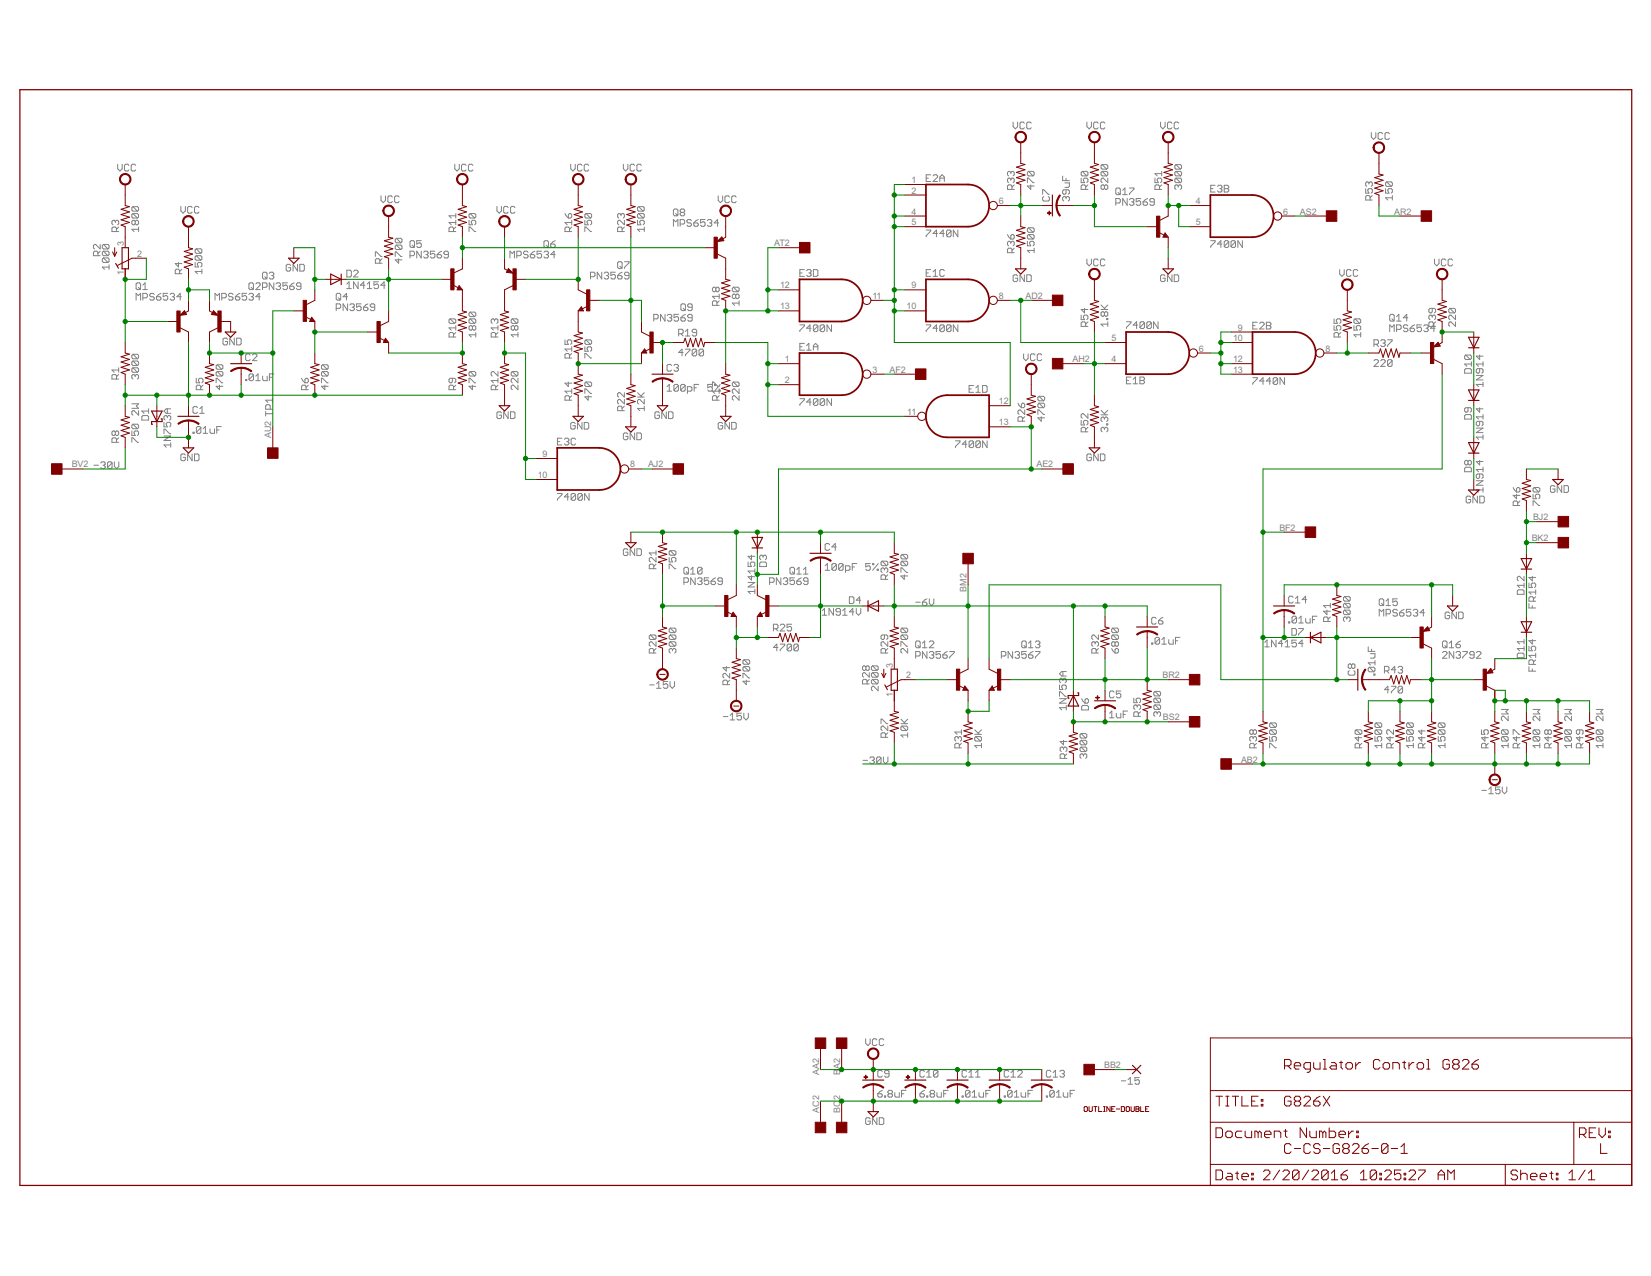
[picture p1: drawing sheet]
<svg xmlns="http://www.w3.org/2000/svg" width="279mm" height="216mm" viewBox="0 0 279 216" stroke-linecap="round" stroke-linejoin="round" font-family="sans-serif">
<defs><g id="words">
<g font-size="1.7" fill="#808080">
<text x="154.2" y="31">1</text>
<text x="154.2" y="32.7">2</text>
<text x="169" y="34.5">6</text>
<text x="202.4" y="34.5">4</text>
<text x="20.9" y="41.7" transform="rotate(-90 20.9 41.7)">3</text>
<text x="131" y="41.7">AT2</text>
<text x="154.2" y="36.3">4</text>
<text x="154.2" y="38.1">5</text>
<text x="202.4" y="38.1">5</text>
<text x="217.2" y="36.3">6</text>
<text x="220" y="36.3">AS2</text>
<text x="235.9" y="36.3">AR2</text>
<text x="20.9" y="46.6" transform="rotate(-90 20.9 46.6)">1</text>
<text x="23.2" y="43.4">2</text>
<text x="132" y="48.8">12</text>
<text x="132" y="52.4">13</text>
<text x="147.6" y="50.6">11</text>
<text x="153.4" y="52.4">10</text>
<text x="154.2" y="48.8">9</text>
<text x="169" y="50.6">8</text>
<text x="173.5" y="50.6">AD2</text>
<text x="188.1" y="57.7">5</text>
<text x="202.9" y="59.5">6</text>
<text x="208.7" y="57.7">10</text>
<text x="209.5" y="55.9">9</text>
<text x="224.3" y="59.5">8</text>
<text x="132.8" y="61.3">1</text>
<text x="132.8" y="64.8">2</text>
<text x="147.6" y="63.1">3</text>
<text x="150.5" y="63.1">AF2</text>
<text x="181.5" y="61.3">AH2</text>
<text x="188.1" y="61.3">4</text>
<text x="208.7" y="61.3">12</text>
<text x="208.7" y="63.1">13</text>
<text x="153.5" y="70.2">11</text>
<text x="169" y="68.4">12</text>
<text x="169" y="72">13</text>
<text x="45.9" y="74.1" transform="rotate(-90 45.9 74.1)">AU2</text>
<text x="91.8" y="77.3">9</text>
<text x="12.1" y="79.1">BV2</text>
<text x="91" y="80.9">10</text>
<text x="106.6" y="79.1">8</text>
<text x="109.7" y="79.1">AJ2</text>
<text x="175.4" y="79.1">AE2</text>
<text x="216.5" y="89.8">BF2</text>
<text x="259.4" y="88">BJ2</text>
<text x="259.2" y="91.6">BK2</text>
<text x="163.6" y="100.1" transform="rotate(-90 163.6 100.1)">BM2</text>
<text x="151.1" y="113" transform="rotate(-90 151.1 113)">3</text>
<text x="151.1" y="117.9" transform="rotate(-90 151.1 117.9)">1</text>
<text x="153.4" y="114.8">2</text>
<text x="196.7" y="114.8">BR2</text>
<text x="196.8" y="121.9">BS2</text>
<text x="210" y="129">AB2</text>
<text x="138.6" y="181.9" transform="rotate(-90 138.6 181.9)">A 2</text>
<text x="142.2" y="181.9" transform="rotate(-90 142.2 181.9)">B</text>
<text x="142.2" y="180.9" transform="rotate(-90 142.2 180.9)">A2</text>
<text x="186.9" y="180.7">BB2</text>
<text x="138.6" y="188.2" transform="rotate(-90 138.6 188.2)">AC2</text>
<text x="142.2" y="188.2" transform="rotate(-90 142.2 188.2)">BC</text>
<text x="142.2" y="186.2" transform="rotate(-90 142.2 186.2)">2</text>
</g>
</g></defs>
<g fill="none" stroke="#808080" stroke-width=".17">
<path d="M19.5 37.5l-.2-.2h-.2l-.2 .2v.3l.2 .2M19.5 37.5l.2-.2h.2l.2 .2v.3l-.2 .2M19.5 37.5v.2M19.7 39.2v-.6l-.2-.2h-.4l-.2 .2v.6h1.2M19.9 27.8v.8l.4 .3 .4-.3v-.8M20.1 38.4l-.4 .4M21.8 28l-.2-.2h-.3l-.2 .2v.7l.2 .2h.3l.2-.2M22.5 35l-.2 .2v.3l.2 .2h.8M22.5 36.1l-.2 .2v.4l.2 .2h.8M22.5 35h.8l.2 .2v.3l-.2 .2M22.5 36.1h.8l.2 .2v.4l-.2 .2M22.5 36.1l.8 .8"/>
<path d="M22.5 35l.8 .7M22.9 37.5l.2-.2h.2l.2 .2v.3l-.2 .2h-.2l-.2-.2M22.9 37.5l-.2-.2h-.2l-.2 .2v.3l.2 .2h.2l.2-.2M22.9 37.5v.3M23 28l-.2-.2h-.4l-.2 .2v.7l.2 .2h.4l.2-.2M23.5 38.4v.8M23.5 38.8h-1.2l.4 .4M30.6 34.9v.8l.4 .4 .4-.4v-.8M32.5 35.1l-.2-.2h-.4l-.2 .2v.8l.2 .2h.4l.2-.2M33.7 35.1l-.2-.2h-.4l-.2 .2v.8l.2 .2h.4l.2-.2M64.5 33.1v.8l.4 .4 .3-.4v-.8M66.4 33.3l-.2-.2h-.4l-.2 .2v.8l.2 .2h.4l.2-.2"/>
<path d="M67.5 33.3l-.1-.2h-.4l-.2 .2v.8l.2 .2h.4l.1-.2M76.8 39.2v-.6l-.2-.2h-.4l-.2 .2v.6h1.1M77 27.8v.8l.3 .3 .4-.3v-.8M77.1 36.5h-1.1l.4 .4M77.1 36.1v.8M77.1 37.3v.7M77.1 38.4l-.3 .4M77.1 37.7h-1.1l.4 .3M78.9 28l-.2-.2h-.4l-.2 .2v.7l.2 .2h.4l.2-.2M79.4 37.3v.7h.5l-.1-.3v-.2l.1-.2h.4l.2 .2v.3l-.2 .2M79.4 39.2v-.8h.2l.7 .8h.2M79.6 36.1l-.2 .2v.4l.2 .2h.7"/>
<path d="M79.6 36.1h.7l.2 .2v.4l-.2 .2M79.6 36.1l.7 .8M80 28l-.2-.2h-.3l-.2 .2v.7l.2 .2h.3l.2-.2M84.1 34.9v.8l.4 .4 .4-.4v-.8M86 35.1l-.2-.2h-.4l-.2 .2v.8l.2 .2h.4l.2-.2M87.1 35.1l-.1-.2h-.4l-.2 .2v.8l.2 .2h.4l.1-.2M95.6 36.1l.6 .8M96.2 36.3l.2-.2h.2l.2 .2v.4l-.2 .2h-.4zM96.4 39.2v-.6l-.2-.2h-.4l-.2 .2v.6h1.2M96.6 27.8v.8l.4 .3 .3-.3v-.8M96.8 37.7h-1.2l.4 .3M96.8 38.4l-.4 .4"/>
<path d="M96.8 37.3v.7M98.5 28l-.2-.2h-.4l-.2 .2v.7l.2 .2h.4l.2-.2M99 37.3v.7h.5l-.1-.3v-.2l.1-.2h.4l.2 .2v.3l-.2 .2M99 39.2v-.8h.2l.7 .8h.2M99.2 36.1l-.2 .2v.4l.2 .2h.7M99.2 36.1h.7l.2 .2v.4l-.2 .2M99.2 36.1l.7 .8M99.6 28l-.2-.2h-.3l-.2 .2v.7l.2 .2h.3l.2-.2M105.1 36.3l-.2-.2h-.2l-.2 .2v.4l.2 .2M105.1 36.3l.2-.2h.2l.2 .2v.4l-.2 .2M105.1 36.3v.2M105.3 39.2v-.6l-.2-.2h-.4l-.2 .2v.6h1.2"/>
<path d="M105.5 27.8v.8l.4 .3 .4-.3v-.8M105.7 37.3v.7l-.8-.7h-.2l-.2 .2v.3l.2 .2M105.7 38.4l-.4 .4M107.4 28l-.2-.2h-.4l-.2 .2v.7l.2 .2h.4l.2-.2M107.9 37.3v.7h.6l-.2-.3v-.2l.2-.2h.3l.2 .2v.3l-.2 .2M108.1 36.1l-.2 .2v.4l.2 .2h.7M108.1 36.1h.7l.2 .2v.4l-.2 .2M108.1 35l-.2 .2v.3l.2 .2h.7M108.1 35h.7l.2 .2v.3l-.2 .2M108.1 36.1l.7 .8M108.1 35l.7 .7M108.5 28l-.1-.2h-.4l-.2 .2v.7l.2 .2h.4l.1-.2"/>
<path d="M109 38.8h-1.1l.4 .4M109 38.4v.8M114 38.3v-1.2l.3 .4 .4-.4v1.2M114.2 35.4h.3l.2 .2v.7l-.2 .2h-.3l-.2-.2v-.7zM114.3 36.1l.4 .4M115.1 37.9h.6l.2-.2v-.4l-.2-.2h-.6v1.2M115.3 35.9l-.2-.1v-.2l.2-.2h.4l.2 .2v.2l-.2 .1M115.3 35.9l-.2 .2v.2l.2 .2h.4l.2-.2v-.2l-.2-.2M115.3 35.9h.4M117 37.3l-.2-.2h-.4l-.2 .2v.2l.2 .2h.4l.2 .2v.2l-.2 .2h-.4l-.2-.2M117.4 37.7h.6l.2 .2v.2l-.2 .2h-.4l-.2-.2zM118.2 37.1l-.8 .6"/>
<path d="M119.3 37.1h-.7v.6l.3-.2h.2l.2 .2v.4l-.2 .2h-.4l-.1-.2M119.7 37.3l.2-.2h.4l.2 .2v.2l-.2 .2M120.1 37.7h.2M120.3 37.7l.2 .2v.2l-.2 .2h-.4l-.2-.2M121.5 33.1v.8l.4 .4 .4-.4v-.8M121.6 37.7h-.7l.5-.6v1.2M123.4 33.3l-.1-.2h-.4l-.2 .2v.8l.2 .2h.4l.1-.2M124.6 33.3l-.2-.2h-.4l-.2 .2v.8l.2 .2h.4l.2-.2M156.7 38.9h.8v.2l-.8 .8v.2M156.7 30.1h.4M157.5 29.6h-.8v1.1h.8M157.9 29.8l.2-.2h.4l.2 .2v.2l-.8 .7h.8"/>
<path d="M158.7 39.5h-.8l.6-.6v1.2M159 30.7v-.7l.4-.4 .4 .4v.7M159 30.1h.8M159.8 39.5h-.8l.6-.6v1.2M161 39.1l-.2-.2h-.4l-.2 .2v.8M161 39.1v.8l-.2 .2h-.4l-.2-.2M161 39.1l-.8 .8M162.1 38.9v1.2l-.8-1.2v1.2M170.5 39.7l.6 .7M171.1 30.3l-.2-.2h-.2l-.2 .2v.4l.2 .2M171.1 30.3l.2-.2h.1l.2 .2v.4l-.2 .2M171.1 29.2l-.2-.2h-.2l-.2 .2v.4l.2 .2"/>
<path d="M171.1 29.2l.2-.2h.1l.2 .2v.4l-.2 .2M171.1 39.9l.2-.2h.1l.2 .2v.4l-.2 .1h-.3zM171.1 29.2v.2M171.1 30.3v.2M171.3 32v-.5l-.2-.2h-.4l-.2 .2v.5h1.1M171.4 20.7v.7l.4 .4 .4-.4v-.7M171.6 31.3l-.3 .4M173.4 20.8l-.2-.1h-.4l-.2 .1v.8l.2 .2h.4l.2-.2M173.9 30.9v-.8h.2l.7 .8h.2M174.1 29l-.2 .2v.4l.2 .2h.7M174.1 38.5l-.2 .2v.4l.2 .2h.7M174.1 39.7l-.2 .2v.4l.2 .1h.7"/>
<path d="M174.1 29h.7l.2 .2v.4l-.2 .2M174.1 38.5h.7l.2 .2v.4l-.2 .2M174.1 39.7h.7l.2 .2v.4l-.2 .1M174.1 29l.7 .8M174.1 39.7l.7 .7M174.1 38.5l.7 .8M174.4 31.3v.7l-.5-.5h1.1M174.5 20.8l-.2-.1h-.4l-.1 .1v.8l.1 .2h.4l.2-.2M176.4 32.9v-.8h.2l.8 .8h.2M176.6 33.3l-.2 .1v.4l.2 .2h.8l.2-.2v-.4l-.2-.1M179.8 29.8v.8h1.2M180.2 30.9h.8v.6l-.2 .2h-.6"/>
<path d="M180.4 33.4l.2-.1h.2l.2 .1v.4l-.2 .2M180.4 33.4l-.2-.1h-.2l-.2 .1v.4l.2 .2M180.4 32.1v.6l-.2 .2h-.2l-.2-.2v-.4l.2-.2h.8l.2 .2v.4l-.2 .2M180.4 30.2v.4M180.4 33.4v.2M183 30.1v.8h.5l-.2-.4v-.2l.2-.2h.4l.2 .2v.4l-.2 .2M183.2 29l-.2 .2v.4l.2 .2h.7M183.2 29h.7l.2 .2v.4l-.2 .2M183.2 29l.7 .8M183.7 32v-.5l-.2-.2h-.3l-.2 .2v.5h1.1M183.9 20.7v.7l.4 .4 .4-.4v-.7M184.1 31.3l-.4 .4"/>
<path d="M185.8 20.8l-.1-.1h-.4l-.2 .1v.8l.2 .2h.4l.1-.2M186.5 29l.8 .8M186.5 29l-.2 .2v.4l.2 .2h.8M186.5 29h.8l.2 .2v.4l-.2 .2M186.5 27.9l-.2 .1v.4l.2 .2h.8M186.5 27.9h.8l.2 .1v.4l-.2 .2M186.5 27.9l.8 .7M186.9 31.5l-.2-.2h-.2l-.2 .2v.4l.2 .1h.2l.2-.1M186.9 31.5l.2-.2h.2l.2 .2v.4l-.2 .1h-.2l-.2-.1M186.9 31.5v.4M187 20.8l-.2-.1h-.4l-.2 .1v.8l.2 .2h.4l.2-.2M187.5 30.1v.8l-.8-.8h-.2l-.2 .2v.4l.2 .2"/>
<path d="M188.8 34.4h.6l.2-.2v-.4l-.2-.2h-.6v1.1M189 31.8h.4l.2 .2v.8l-.2 .1h-.4l-.2-.1v-.8zM189.2 32.6l.4 .3M190 32.9h.8M190 32.2l.4-.4v1.1M190.8 33.6v1.1l-.8-1.1v1.1M191.1 33.8l.2-.2h.4l.2 .2v.2l-.2 .2M191.1 31.8h.8v.2l-.8 .8v.1M191.5 34.2h.2M191.7 34.2l.2 .2v.1l-.2 .2h-.4l-.2-.2M193 33.6h-.7v.6l.4-.2h.1l.2 .2v.3l-.2 .2h-.3l-.2-.2M193.4 34.2h.6l.2 .2v.1l-.2 .2h-.4l-.2-.2z"/>
<path d="M194.2 33.6l-.8 .6M195.3 34.2h-.5l-.2-.2v-.2l.2-.2h.4l.1 .2v.7l-.1 .2h-.4l-.2-.2M195.5 30.1v.8h.5l-.2-.4v-.2l.2-.2h.4l.2 .2v.4l-.2 .2M196.2 32v-.5l-.2-.2h-.4l-.1 .2v.5h1.1M196.4 20.7v.7l.4 .4 .4-.4v-.7M196.6 31.3l-.4 .4M196.6 29v.8M196.6 29.4h-1.1l.3 .4M198.3 20.8l-.2-.1h-.3l-.2 .1v.8l.2 .2h.3l.2-.2M199 30.1h.8l.2 .2v.4l-.2 .2M199 30.1l-.2 .2v.4l.2 .2h.8M199 29l-.2 .2v.4l.2 .2h.8"/>
<path d="M199 29h.8l.2 .2v.4l-.2 .2M199 27.9l-.2 .1v.4l.2 .2h.8M199 27.9h.8l.2 .1v.4l-.2 .2M199 30.1l.8 .8M199 29l.8 .8M199 27.9l.8 .7M199.4 31.5l-.2-.2h-.2l-.2 .2v.4l.2 .1M199.4 31.5l.2-.2h.2l.2 .2v.4l-.2 .1M199.4 31.5v.2M199.5 20.8l-.2-.1h-.4l-.2 .1v.8l.2 .2h.4l.2-.2M204.9 31.9h.4M205.6 31.3h-.7v1.2h.7"/>
<path d="M206 31.5l.2-.2h.4l.2 .2v.2l-.2 .2M206.4 31.9h.2M206.6 31.9l.2 .2v.2l-.2 .2h-.4l-.2-.2M207.2 31.3h.6l.1 .2v.2l-.1 .2 .1 .2v.2l-.1 .2h-.6zM207.2 31.9h.6M231.1 31.9v.8h.6l-.2-.4v-.2l.2-.2h.4l.1 .2v.4l-.1 .2M231.7 31l-.2-.2h-.2l-.2 .2v.3l.2 .2M231.7 31l.2-.2h.2l.1 .2v.3l-.1 .2M231.7 31v.2M231.9 33.8v-.5l-.2-.2h-.4l-.2 .2v.5h1.1M232.1 22.4v.8l.4 .4 .3-.4v-.8M232.2 33.1l-.3 .4"/>
<path d="M234 22.6l-.2-.2h-.4l-.2 .2v.8l.2 .2h.4l.2-.2M234.5 31.9v.8h.6l-.2-.4v-.2l.2-.2h.3l.2 .2v.4l-.2 .2M234.7 30.8h.7l.2 .2v.3l-.2 .2M234.7 30.8l-.2 .2v.3l.2 .2h.7M234.7 30.8l.7 .7M235.1 22.6l-.2-.2h-.3l-.2 .2v.8l.2 .2h.3l.2-.2M235.6 33.5h-1.1l.4 .3M235.6 33.1v.7M16.6 43.3v-.6l-.2-.2h-.4l-.2 .2v.6h1.2M17 41.4v.7l-.8-.7h-.2l-.2 .2v.3l.2 .2M17 42.5l-.4 .4M17.5 42.5h.8l.2 .2v.4l-.2 .2"/>
<path d="M17.5 42.5l-.2 .2v.4l.2 .2h.8M17.5 43.6h.8l.2 .2v.4l-.2 .2M17.5 41.4h.8l.2 .2v.3l-.2 .2M17.5 43.6l-.2 .2v.4l.2 .2h.8M17.5 41.4l-.2 .2v.3l.2 .2h.8M17.5 43.6l.8 .8M17.5 42.5l.8 .8M17.5 41.4l.8 .7M18.5 45.2h-1.2l.4 .4M18.5 44.8v.8M22.5 59.9l-.2 .2v.4l.2 .2h.8M22.5 59.9h.8l.2 .2v.4l-.2 .2"/>
<path d="M22.5 59.9l.8 .8M23 48l.2-.1h.4l.2 .1v.8l-.2 .2h-.4l-.2-.2zM23 50.8v-1.2l.4 .4 .4-.4v1.2M23.4 48.6l.4 .4M24.2 50.4h.5l.2-.2v-.4l-.2-.2h-.5v1.2M24.2 49h.7M24.2 48.2l.4-.3v1.1M26.1 49.8l-.2-.2h-.4l-.2 .2v.2l.2 .2h.4l.2 .2v.2l-.2 .2h-.4l-.2-.2M26.5 50.2h.6l.1 .2v.2l-.1 .2h-.4l-.2-.2zM27.2 49.6l-.7 .6M28.4 49.6h-.8v.6l.4-.2h.2l.2 .2v.4l-.2 .2h-.4l-.2-.2M28.8 49.8l.2-.2h.3l.2 .2v.2l-.2 .2"/>
<path d="M29.1 50.2h.2M29.3 50.2l.2 .2v.2l-.2 .2h-.3l-.2-.2M30.2 44.4v.8l-.5-.6h1.1M30.4 46.3v-.6l-.2-.1h-.4l-.1 .1v.6h1.1M30.7 50.2h-.8l.6-.6v1.2M30.8 45.6l-.4 .3M33 44.4v.8h.6l-.2-.4v-.2l.2-.2h.4l.2 .2v.4l-.2 .2M33.2 42.1l-.2 .2v.4l.2 .2h.8M33.2 43.3h.8l.2 .2v.3l-.2 .2M33.2 42.1h.8l.2 .2v.4l-.2 .2M33.2 43.3l-.2 .2v.3l.2 .2h.8M33.2 43.3l.8 .7"/>
<path d="M33.2 42.1l.8 .8M34.2 45.9h-1.2l.4 .4M34.2 45.6v.7M36.4 50.8v-1.2l.4 .4 .3-.4v1.2M37.5 50.4h.6l.2-.2v-.4l-.2-.2h-.6v1.2M38.5 57.4l-.2-.2h-.4l-.2 .2v.8l.2 .2h.4l.2-.2v-.4h-.4M39.4 49.8l-.2-.2h-.3l-.2 .2v.2l.2 .2h.3l.2 .2v.2l-.2 .2h-.3l-.2-.2M39.6 57.2v1.2l-.7-1.2v1.2M39.8 50.2h.6l.2 .2v.2l-.2 .2h-.4l-.2-.2zM40 57.2h.6l.2 .2v.8l-.2 .2h-.6zM40.6 49.6l-.8 .6M41.7 49.6h-.7v.6l.4-.2h.2l.1 .2v.4l-.1 .2h-.4l-.2-.2"/>
<path d="M42.1 49.8l.2-.2h.4l.2 .2v.2l-.2 .2M42.1 48l.2-.1h.4l.2 .1v.8l-.2 .2h-.4l-.2-.2zM42.5 50.2h.2M42.5 48.6l.4 .4M42.7 50.2l.2 .2v.2l-.2 .2h-.4l-.2-.2M43.3 48l.2-.1h.4l.1 .1v.2l-.7 .8h.7M44 50.2h-.7l.6-.6v1.2M44.4 48.6h.6l.2-.2v-.4l-.2-.1h-.6v1.1M44.6 46.1h.4l.2 .1v.8l-.2 .2h-.4l-.2-.2v-.8zM44.8 46.8l.4 .4M45.6 46.2l.2-.1h.3l.2 .1v.2l-.2 .2M46 46.6h.1"/>
<path d="M46.1 46.6l.2 .2v.2l-.2 .2h-.3l-.2-.2M46.3 47.9v1.1l-.7-1.1v1.1M46.7 48l.2-.1h.4l.2 .1v.2l-.2 .2M47.1 48.4h.2M47.3 48.4l.2 .2v.2l-.2 .2h-.4l-.2-.2M48.6 47.9h-.7v.5l.4-.2h.2l.1 .2v.4l-.1 .2h-.4l-.2-.2M49 48.4h.6l.2 .2v.2l-.2 .2h-.4l-.2-.2zM49.2 44.9l-.2-.2h-.4l-.2 .2v.8l.2 .2h.4l.2-.2v-.4h-.4M49.8 47.9l-.8 .5M50.4 44.7v1.2l-.8-1.2v1.2M50.7 44.7h.6l.2 .2v.8l-.2 .2h-.6zM50.9 48.4h-.5l-.2-.2v-.2l.2-.1h.3l.2 .1v.8l-.2 .2h-.3l-.2-.2"/>
<path d="M56.9 52.2h.6l.2-.2v-.4l-.2-.2h-.6v1.2M57.1 49.6h.4l.2 .2v.8l-.2 .2h-.4l-.2-.2v-.8zM57.3 50.4l.4 .4M58.7 48.1l.4-.4v1.1M58.7 48.8h.8M58.7 45.7h.6l.2 .2v.8l-.2 .2h-.6zM58.8 50.2h-.7l.5-.6v1.2M58.8 51.4v1.2l-.7-1.2v1.2M59.2 51.6l.2-.2h.4l.2 .2v.2l-.2 .2M59.6 52h.2M59.8 52l.2 .2v.2l-.2 .2h-.4l-.2-.2M59.8 45.9l.2-.2h.4l.2 .2v.2l-.8 .8h.8"/>
<path d="M60.6 47.7v1.1l-.8-1.1v1.1M61.1 51.4h-.8v.6l.4-.2h.2l.2 .2v.4l-.2 .2h-.4l-.2-.2M61.5 52h.6l.2 .2v.2l-.2 .2h-.4l-.2-.2zM61.7 48.3h-.7l.6-.6v1.1M62.1 48.8h.8M62.1 48.1l.4-.4v1.1M62.3 51.4l-.8 .6M63.4 52h-.6l-.1-.2v-.2l.1-.2h.4l.2 .2v.8l-.2 .2h-.4l-.1-.2M63.5 43.4v-.8h.2l.8 .8h.2M64.1 47.7h-.8v.6l.4-.2h.2l.2 .2v.3l-.2 .2h-.4l-.2-.2M64.3 44.5v-.5l-.2-.2h-.4l-.2 .2v.5h1.2M64.7 43.8l-.4 .4"/>
<path d="M65.2 48.3h-.8l.6-.6v1.1M66.9 43.4v-.8h.2l.7 .8h.2M67.1 40.3l-.2 .2v.4l.2 .2h.7M67.1 41.5l-.2 .2v.3l.2 .2h.7M67.1 41.5h.7l.2 .2v.3l-.2 .2M67.1 40.3h.7l.2 .2v.4l-.2 .2M67.1 41.5l.7 .7M67.1 40.3l.7 .8M67.5 43.8v.7l-.6-.5h1.1M69.4 43.3h.6l.1-.2v-.4l-.1-.2h-.6v1.1M69.6 40.7h.4l.1 .2v.8l-.1 .2h-.4l-.2-.2v-.8zM69.8 41.5l.3 .4"/>
<path d="M71.3 40.7h-.8v.6l.4-.2h.2l.2 .2v.4l-.2 .2h-.4l-.2-.2M71.3 42.5v1.1l-.8-1.1v1.1M71.7 42.7l.2-.2h.4l.2 .2v.2l-.2 .2M72.1 43.1h.2M72.3 43.1l.2 .2v.2l-.2 .1h-.4l-.2-.1M73.6 42.5h-.8v.6l.4-.2h.2l.2 .2v.4l-.2 .1h-.4l-.2-.1M74 43.1h.5l.2 .2v.2l-.2 .1h-.3l-.2-.1zM74.7 42.5l-.7 .6M75.9 43.1h-.6l-.2-.2v-.2l.2-.2h.4l.2 .2v.8l-.2 .1h-.4l-.2-.1M76.2 54h.7l.2 .1v.4l-.2 .2M76.2 54l-.2 .1v.4l.2 .2h.7M76.2 54l.7 .7"/>
<path d="M76.8 57v-.5l-.2-.2h-.4l-.2 .2v.5h1.1M77.1 55.1v.8M77.1 56.3l-.3 .3M77.1 55.5h-1.1l.4 .4M79.6 54h.7l.2 .1v.4l-.2 .2M79.6 52.8l-.2 .2v.4l.2 .2h.7M79.6 52.8h.7l.2 .2v.4l-.2 .2M79.6 54l-.2 .1v.4l.2 .2h.7M79.6 54l.7 .7M79.6 52.8l.7 .8M79.9 55.3v.4M79.9 55.3l-.1-.2h-.2l-.2 .2v.4l.2 .2h.2l.1-.2"/>
<path d="M79.9 55.3l.2-.2h.2l.2 .2v.4l-.2 .2h-.2l-.2-.2M80.5 56.3v.7M80.5 56.6h-1.1l.4 .4M83.7 54.1l-.2-.1h-.2l-.2 .1v.4l.2 .2M83.7 54.1l.2-.1h.2l.2 .1v.4l-.2 .2M83.7 54.1v.2M83.9 57v-.5l-.2-.2h-.4l-.2 .2v.5h1.2M84.3 55.5h-1.2l.4 .4M84.3 55.1v.8M84.3 56.3l-.4 .3M86.3 43.6v-1.1l.4 .4 .4-.4v1.1M86.7 54h.8l.2 .1v.4l-.2 .2"/>
<path d="M86.7 54l.8 .7M86.7 54l-.2 .1v.4l.2 .2h.8M87.1 55.3v.4M87.1 55.3l-.2-.2h-.2l-.2 .2v.4l.2 .2h.2l.2-.2M87.1 55.3l.2-.2h.2l.2 .2v.4l-.2 .2h-.2l-.2-.2M87.5 43.3h.5l.2-.2v-.4l-.2-.2h-.5v1.1M87.7 56.6h-1.2l.4 .4M87.7 56.3v.7M89.4 42.7l-.2-.2h-.4l-.2 .2v.2l.2 .2h.4l.2 .2v.2l-.2 .1h-.4l-.2-.1M89.7 43.1h.6l.2 .2v.2l-.2 .1h-.4l-.2-.1zM90.5 42.5l-.8 .6M91.7 42.5h-.8v.6l.6-.2 .2 .2v.4l-.2 .1h-.4l-.2-.1"/>
<path d="M92.1 40.9l.1-.2h.4l.2 .2v.8l-.2 .2h-.4l-.1-.2zM92.1 42.7l.1-.2h.4l.2 .2v.2l-.2 .2M92.4 43.1h.2M92.4 41.5l.4 .4M92.6 43.1l.2 .2v.2l-.2 .1h-.4l-.1-.1M93.2 41.3h.6l.2 .2v.2l-.2 .2h-.4l-.2-.2zM94 43.1h-.8l.6-.6v1.1M94 40.7l-.8 .6M95.6 57.5v.8h.6l-.2-.4v-.2l.2-.2h.4l.2 .2v.4l-.2 .2M96.8 59.1h-1.2l.4 .3M96.8 58.7v.7M96.8 59.8l-.4 .4"/>
<path d="M99 58.7v.7h.5l-.1-.3v-.2l.1-.2h.4l.2 .2v.3l-.2 .2M99.2 57.5l-.2 .2v.4l.2 .2h.7M99.2 57.5h.7l.2 .2v.4l-.2 .2M99.2 57.5l.7 .8M99.9 46.8h.6l.2-.2v-.4l-.2-.1h-.6v1.1M101.8 46.1v1.1l-.7-1.1v1.1M102.2 46.2l.2-.1h.4l.2 .1v.2l-.2 .2M102.6 46.6h.2M102.8 46.6l.2 .2v.2l-.2 .2h-.4l-.2-.2M104.1 46.1h-.7v.5l.4-.2h.1l.2 .2v.4l-.2 .2h-.3l-.2-.2M104.5 46.6h.6l.2 .2v.2l-.2 .2h-.4l-.2-.2zM104.7 44.3h.4l.2 .2v.7l-.2 .2h-.4l-.2-.2v-.7z"/>
<path d="M104.9 45l.4 .4M105.3 46.1l-.8 .5M105.7 44.3h.7v.2l-.7 .7v.2M106.4 46.6h-.5l-.2-.2v-.2l.2-.1h.4l.1 .1v.8l-.1 .2h-.4l-.2-.2M110.6 54h.6l.2-.2v-.4l-.2-.2h-.6v1.1M112.5 53.2v1.1l-.7-1.1v1.1M112.9 53.4l.2-.2h.4l.2 .2v.2l-.2 .2M113.3 53.8h.2M113.5 53.8l.2 .2v.1l-.2 .2h-.4l-.2-.2M114.8 53.2h-.7v.6l.5-.2 .2 .2v.3l-.2 .2h-.3l-.2-.2M114.9 56.5h.5l.2-.2v-.4l-.2-.2h-.5v1.2M115.2 51.6l.2-.2h.4l.2 .2v.8l-.2 .2h-.4l-.2-.2z"/>
<path d="M115.2 53.8h.6l.2 .2v.1l-.2 .2h-.4l-.2-.2zM115.2 56.5l.4 .4M115.6 59.6h-.7l.5-.5v1.1M115.6 52.2l.4 .4M116 53.2l-.8 .6M116 59.1h.8v.2l-.8 .7v.2M116 56.1l.4-.4v1.2M116 56.9h.8M117.1 52h-.5l-.2-.2v-.2l.2-.2h.3l.2 .2v.8l-.2 .2h-.3l-.2-.2M117.1 53.8h-.5l-.2-.2v-.2l.2-.2h.3l.2 .2v.7l-.2 .2h-.3l-.2-.2M117.9 56.3h-.6l-.2-.2v-.2l.2-.2h.4l.2 .2v.8l-.2 .2h-.4l-.2-.2M117.9 59.3l-.2-.2h-.4l-.2 .2v.7"/>
<path d="M117.9 59.3v.7l-.2 .2h-.4l-.2-.2M117.9 59.3l-.8 .7M119.1 59.3l-.2-.2h-.4l-.2 .2v.7M119.1 59.3v.7l-.2 .2h-.4l-.2-.2M119.1 59.3l-.8 .7M121.1 48.8l-.2-.2h-.1l-.2 .2v.4l.2 .2h.1l.2-.2M121.1 48.8l.2-.2h.2l.2 .2v.4l-.2 .2h-.2l-.2-.2M121.1 48.8v.4M121.3 51.7v-.6l-.2-.2h-.3l-.2 .2v.6h1.1M121.7 50.9l-.4 .4M121.7 50.1h-1.1l.3 .4M121.7 49.8v.7"/>
<path d="M124.1 48.6h.8l.2 .2v.4l-.2 .2M124.1 48.6l-.2 .2v.4l.2 .2h.8M124.1 48.6l.8 .8M124.5 50l.2-.2h.2l.2 .2v.3l-.2 .2h-.2l-.2-.2M124.5 50l-.2-.2h-.2l-.2 .2v.3l.2 .2h.2l.2-.2M124.5 50v.3M125.1 51.3h-1.2l.4 .4M125.1 50.9v.8M135.4 55h.7v.2l-.7 .7v.2M135.4 58.7h.3M135.4 46.2h.3M136.1 45.6h-.7v1.2h.7"/>
<path d="M136.1 58.1h-.7v1.1h.7M136.5 58.5l.4-.4v1.1M136.5 45.8l.2-.2h.4l.2 .2v.2l-.2 .2M136.5 59.2h.8M136.9 46.2h.2M137.1 46.2l.2 .2v.2l-.2 .2h-.4l-.2-.2M137.3 55.5h-.8l.6-.5v1.1M137.6 45.6h.6l.2 .2v.8l-.2 .2h-.6zM137.6 59.2v-.7l.4-.4 .4 .4v.7M137.6 58.7h.8M138.4 55.2l-.2-.2h-.4l-.2 .2v.7M138.4 55.2v.7l-.2 .2h-.4l-.2-.2"/>
<path d="M138.4 55.2l-.8 .7M139.6 55.2l-.2-.2h-.4l-.2 .2v.7M139.6 55.2v.7l-.2 .2h-.4l-.2-.2M139.6 55.2l-.8 .7M140.7 55v1.1l-.7-1.1v1.1M156.7 55h.8v.2l-.8 .7v.2M156.7 46.2h.4M157.5 45.6h-.8v1.2h.8M157.9 46.8h.8M157.9 46l.4-.4v1.2M158.7 55.5h-.8l.6-.5v1.1M159.8 55.2l-.2-.2h-.4l-.2 .2v.7"/>
<path d="M159.8 45.8l-.2-.2h-.4l-.2 .2v.8l.2 .2h.4l.2-.2M159.8 55.2v.7l-.2 .2h-.4l-.2-.2M159.8 55.2l-.8 .7M161 55.2l-.2-.2h-.4l-.2 .2v.7M161 55.2v.7l-.2 .2h-.4l-.2-.2M161 55.2l-.8 .7M162.1 55v1.1l-.8-1.1v1.1M171.1 41l-.2-.2h-.2l-.2 .2v.4l.2 .2M171.1 41l.2-.2h.1l.2 .2v.4l-.2 .2M171.1 41v.2M171.3 42.8v-.6l-.2-.2h-.4l-.2 .2v.6h1.1M171.6 42l-.3 .4"/>
<path d="M172.2 46.7l-.2-.2h-.4l-.2 .2v.8l.2 .1h.4l.2-.1v-.4h-.4M173.2 59.9v.7l.4 .4 .4-.4v-.7M173.4 46.5v1.1l-.8-1.1v1.1M173.8 46.5h.5l.2 .2v.8l-.2 .1h-.5zM173.9 40.8v.8h.5l-.2-.4v-.2l.2-.2h.4l.2 .2v.4l-.2 .2M175 42v.8M175 42.4h-1.1l.3 .4M183 53.3v.8h.5l-.2-.4v-.2l.2-.2h.4l.2 .2v.4l-.2 .2M183.5 52.2v.7l-.5-.5h1.1M183.7 55.2v-.5l-.2-.2h-.3l-.2 .2v.5h1.1M183.9 43.8v.8l.4 .4 .4-.4v-.8M184.1 54.5l-.4 .3"/>
<path d="M185.8 44l-.1-.2h-.4l-.2 .2v.8l.2 .2h.4l.1-.2M186.3 52.4h1.2M186.3 51.6l.8 .8M186.9 52.9l.2-.2h.2l.2 .2v.4l-.2 .2h-.2l-.2-.2M186.9 52.9l-.2-.2h-.2l-.2 .2v.4l.2 .2h.2l.2-.2M186.9 52.9v.4M187 44l-.2-.2h-.4l-.2 .2v.8l.2 .2h.4l.2-.2M187.3 53.9h.2v.2h-.2zM187.5 54.8h-1.2l.4 .4M187.5 51.6l-.6 .6M187.5 54.5v.7M190.6 54.4h.8v.2l-.8 .8v.2"/>
<path d="M192.5 55h-.7l.5-.6v1.2M193.7 54.6l-.2-.2h-.4l-.2 .2v.8M193.7 54.6v.8l-.2 .2h-.4l-.2-.2M193.7 54.6l-.8 .8M194.8 54.6l-.2-.2h-.3l-.2 .2v.8M194.8 54.6v.8l-.2 .2h-.3l-.2-.2M194.8 54.6l-.7 .8M196 54.4v1.2l-.8-1.2v1.2M197.2 46.7l-.2-.2h-.4l-.2 .2v.8l.2 .1h.4l.2-.1v-.4h-.4M198.3 46.5v1.1l-.7-1.1v1.1M198.7 46.5h.6l.2 .2v.8l-.2 .1h-.6zM204.9 40.7h.7v.2l-.7 .8v.2"/>
<path d="M206.8 41.3h-.8l.6-.6v1.2M207.9 40.9l-.1-.2h-.4l-.2 .2v.8M207.9 40.9v.8l-.1 .2h-.4l-.2-.2M207.9 40.9l-.7 .8M209.1 40.9l-.2-.2h-.4l-.2 .2v.8M209.1 40.9v.8l-.2 .2h-.4l-.2-.2M209.1 40.9l-.8 .8M210.2 40.7v1.2l-.7-1.2v1.2M212 55.1h.4M212.8 54.5h-.8v1.2h.8M213.2 54.7l.2-.2h.3l.2 .2v.2l-.7 .8h.7M214.3 55.1h.6"/>
<path d="M214.3 54.5h.6l.2 .2v.2l-.2 .2 .2 .2v.2l-.2 .2h-.6zM225.8 54v.7h.5l-.2-.4v-.2l.2-.1h.4l.2 .1v.4l-.2 .2M225.8 55.1v.8h.5l-.2-.4v-.2l.2-.2h.4l.2 .2v.4l-.2 .2M226.5 57v-.5l-.2-.2h-.3l-.2 .2v.5h1.1M226.7 45.6v.8l.4 .4 .4-.4v-.8M226.9 56.3l-.4 .3M228.6 45.8l-.1-.2h-.4l-.2 .2v.8l.2 .2h.4l.1-.2M229.1 55.1v.8h.6l-.2-.4v-.2l.2-.2h.4l.2 .2v.4l-.2 .2M229.3 54h.8l.2 .1v.4l-.2 .2M229.3 54l-.2 .1v.4l.2 .2h.8M229.3 54l.8 .7M229.8 45.8l-.2-.2h-.4l-.2 .2v.8l.2 .2h.4l.2-.2"/>
<path d="M230.3 56.6h-1.2l.4 .4M230.3 56.3v.7M232.5 58.3h.6l.2-.2v-.4l-.2-.2h-.6v1.1M232.9 58.3l.4 .3M233.7 57.7l.1-.2h.4l.2 .2v.2l-.2 .2M234 58.1h.2M234.2 58.1l.2 .2v.1l-.2 .2h-.4l-.1-.2M234.8 57.5h.8v.2l-.8 .7v.2M235.2 56.1v-1.1l.4 .4 .3-.4v1.1M235.4 53.2h.4l.1 .2v.7l-.1 .2h-.4l-.2-.2v-.7zM235.6 54l.3 .3M236.3 55.7h.6l.2-.2v-.3l-.2-.2h-.6v1.1"/>
<path d="M236.3 54.3h.8M236.3 53.6l.4-.4v1.1M238.3 55.2l-.2-.2h-.4l-.2 .2v.2l.2 .1h.4l.2 .2v.2l-.2 .2h-.4l-.2-.2M238.3 53.8h-.8l.6-.6v1.1M238.6 55.5h.6l.2 .2v.2l-.2 .2h-.4l-.2-.2zM239.4 55l-.8 .5M240.6 55h-.8v.5l.4-.1h.2l.2 .1v.4l-.2 .2h-.4l-.2-.2M240.9 55.2l.2-.2h.4l.2 .2v.2l-.2 .1M241.3 55.5h.2M241.5 55.5l.2 .2v.2l-.2 .2h-.4l-.2-.2M242.4 52.2v.5l-.2 .2h-.2l-.2-.2v-.3l.2-.2h.8l.2 .2v.3l-.2 .2M242.4 53.5l-.2-.2h-.2l-.2 .2v.4l.2 .2"/>
<path d="M242.4 53.5l.2-.2h.2l.2 .2v.4l-.2 .2M242.4 53.5v.2M242.6 55.2v-.5l-.2-.2h-.4l-.2 .2v.5h1.2M242.8 43.8v.8l.3 .4 .4-.4v-.8M242.8 55.5h-.7l.6-.5v1.1M243 54.5l-.4 .3M244.7 44l-.2-.2h-.4l-.2 .2v.8l.2 .2h.4l.2-.2M245.4 52.2h.7l.2 .2v.3l-.2 .2M245.4 52.2l-.2 .2v.3l.2 .2h.7M245.4 52.2l.7 .7M245.8 44l-.2-.2h-.3l-.2 .2v.8l.2 .2h.3l.2-.2M246.3 54.5v.7l-.7-.7h-.2l-.2 .2v.3l.2 .2"/>
<path d="M246.3 53.3v.8l-.7-.8h-.2l-.2 .2v.4l.2 .2M15.9 78.7h.8M17 78.3l.2-.2h.4l.2 .2v.2l-.2 .2M17.4 78.7h.2M17.6 78.7l.2 .2v.2l-.2 .2h-.4l-.2-.2M19 78.3l-.8 .8M19 78.3v.8l-.2 .2h-.4l-.2-.2M19 78.3l-.2-.2h-.4l-.2 .2v.8M19.3 78.1v.8l.4 .4 .4-.4v-.8M19.5 73.1l-.2-.2h-.2l-.2 .2v.4l.2 .2h.2l.2-.2M19.5 73.1l.2-.2h.2l.2 .2v.4l-.2 .2h-.2l-.2-.2M19.5 73.1v.4"/>
<path d="M19.7 64.1v-.5l-.2-.2h-.4l-.2 .2v.5h1.2M19.7 74.8v-.5l-.2-.2h-.4l-.2 .2v.5h1.2M20.1 63.4l-.4 .4M20.1 62.6h-1.2l.4 .4M20.1 62.2v.8M20.1 74.1l-.4 .4M22.3 72.9v.8h.6l-.2-.4v-.2l.2-.2h.4l.2 .2v.4l-.2 .2M22.3 74.8v-.7h.2l.8 .7h.2M22.3 68.3h1.2l-.4 .4 .4 .4h-1.2M22.5 61.1l-.2 .2v.4l.2 .1h.8M22.5 62.2l-.2 .2v.4l.2 .2h.8M22.5 71.8l-.2 .2v.3l.2 .2h.8"/>
<path d="M22.5 61.1h.8l.2 .2v.4l-.2 .1M22.5 62.2h.8l.2 .2v.4l-.2 .2M22.5 71.8h.8l.2 .2v.3l-.2 .2M22.5 62.2l.8 .8M22.5 61.1l.8 .7M22.5 71.8l.8 .7M22.9 63.6l-.2-.2h-.2l-.2 .2v.3l.2 .2M22.9 63.6l.2-.2h.2l.2 .2v.3l-.2 .2M22.9 63.6v.2M23.5 69.5v.8l-.8-.8h-.2l-.2 .2v.4l.2 .2M24 70.5l.2-.2h.8l.1 .2v.6h-1.1zM25.1 69.2v.7"/>
<path d="M25.1 69.6h-1.1l.4 .3M27.7 71.5v.7h.6l-.2-.4v-.2l.2-.1h.4l.2 .1v.4l-.2 .2M27.7 73.8h1.2l-1.2 .7h1.2M27.7 73.4v-.8h.2l.8 .8h.2M28.3 70.5l.2-.2h.2l.2 .2v.4l-.2 .2M28.3 70.5l-.2-.2h-.2l-.2 .2v.4l.2 .2M28.3 69.2v.7M28.3 70.5v.2M28.9 75.3h-1.2l.4 .4M28.9 74.9v.8M28.9 69.2h-.8l-.4 .4 .4 .3h.8M31.4 77l-.2-.2h-.4l-.2 .2v.8l.2 .2h.4l.2-.2v-.4h-.4"/>
<path d="M32.5 76.8v1.2l-.8-1.2v1.2M32.7 73.1h.2v.2h-.2zM32.9 76.8h.6l.2 .2v.8l-.2 .2h-.6zM33.2 64v.8h.6l-.2-.4v-.2l.2-.2h.4l.2 .2v.4l-.2 .2M33.4 69l-.2-.2h-.3l-.2 .2v.7l.2 .2h.3l.2-.2M33.8 69.9h.8M33.8 69.2l.4-.4v1.1M34 65.9v-.5l-.2-.2h-.4l-.2 .2v.5h1.2M34 72.4l-.2-.2h-.4l-.2 .2v.7M34 72.4v.7l-.2 .2h-.4l-.2-.2M34 72.4l-.8 .7M34.4 65.2l-.4 .4"/>
<path d="M34.4 72.6l.4-.4v1.1M34.4 73.3h.7M35.5 72.6v.5l.2 .2h.6v-.7M36.6 64.8v-.8h.2l.7 .8h.2M36.7 72.7h.4M36.8 62.9l-.2 .2v.3l.2 .2h.7M36.8 62.9h.7l.2 .2v.3l-.2 .2M36.8 61.7l-.2 .2v.4l.2 .2h.7M36.8 61.7l.7 .8M36.8 61.7h.7l.2 .2v.4l-.2 .2M36.8 62.9l.7 .7M37.1 65.2v.7l-.5-.5h1.1"/>
<path d="M37.4 72.2h-.7v1.1M41.6 64.2h.2v.2h-.2zM42.3 60.1l-.2-.2h-.3l-.2 .2v.7l.2 .2h.3l.2-.2M42.7 60.1l.2-.2h.4l.2 .2v.2l-.8 .7h.8M42.9 63.5v.7l-.2 .2h-.4l-.2-.2M42.9 63.5l-.2-.2h-.4l-.2 .2v.7M42.9 63.5l-.8 .7M43.3 64.4h.7M43.3 63.6l.4-.3v1.1M44.4 63.6v.6l.2 .2h.6v-.8M45 70h1.1M45 69.6v.8"/>
<path d="M45.6 63.8h.4M45.7 69.2v-.5l-.2-.2h-.4l-.1 .2v.5h1.1M46.1 67.7h-1.1l.3 .4M46.1 67.3v.8M46.4 63.3h-.8v1.1M51 64l.6 .8M51.8 64h.2l.2 .2v.4l-.2 .2h-.4v-.6zM51.8 65.9v-.5l-.2-.2h-.4l-.2 .2v.5h1.2M52.2 65.2l-.4 .4M54.4 64.8v-.8h.2l.8 .8h.1M54.6 62.9h.8l.1 .2v.3l-.1 .2M54.6 61.7h.8l.1 .2v.4l-.1 .2"/>
<path d="M54.6 62.9l-.2 .2v.3l.2 .2h.8M54.6 61.7l-.2 .2v.4l.2 .2h.8M54.6 62.9l.8 .7M54.6 61.7l.8 .8M55 65.2v.7l-.6-.5h1.1M76.6 64v.6l-.2 .2h-.2l-.2-.2v-.4l.2-.2h.7l.2 .2v.4l-.2 .2M76.8 65.9v-.5l-.2-.2h-.4l-.2 .2v.5h1.1M77.1 65.2l-.3 .4M79.4 64.8v-.8h.2l.7 .8h.2M79.6 62.9l-.2 .2v.3l.2 .2h.7M79.6 62.9h.7l.2 .2v.3l-.2 .2M79.6 62.9l.7 .7"/>
<path d="M79.9 65.2v.7l-.5-.5h1.1M83.9 65.9v-.5l-.2-.2h-.4l-.2 .2v.5h1.2M84.3 65.2l-.4 .4M84.3 64.4h-1.2l.4 .4M84.3 62.9v.7l-.8-.7h-.2l-.2 .2v.3l.2 .2M84.3 64v.8M84.9 69.9l-.2-.2h-.4l-.2 .2v.7l.2 .2h.4l.2-.2v-.3h-.4M86 69.7v1.1l-.8-1.1v1.1M86.4 69.7h.6l.1 .2v.7l-.1 .2h-.6zM86.7 62.9l-.2 .2v.3l.2 .2h.8M86.7 62.9h.8l.2 .2v.3l-.2 .2M86.7 62.9l.8 .7"/>
<path d="M87.7 65.2v.7l-.8-.7h-.2l-.2 .2v.3l.2 .2M87.7 64v.8l-.8-.8h-.2l-.2 .2v.4l.2 .2M94.3 74.7h.4M95.1 74.1h-.8v1.2h.8M95.5 74.3l.2-.2h.4l.2 .2v.2l-.2 .2M95.9 74.7h.2M96.1 74.7l.2 .2v.2l-.2 .2h-.4l-.2-.2M96.2 64.6v.8l-.6-.6h1.2M96.4 67.7v-.6l-.2-.1h-.4l-.2 .1v.6h1.2M96.4 60.6v-.6l-.2-.2h-.4l-.2 .2v.6h1.2M96.8 66.2h-1.2l.4 .4M96.8 65.8v.8"/>
<path d="M96.8 67l-.4 .3M97.3 71.7l-.1-.2h-.4l-.2 .2v.7l.2 .2h.4l.1-.2v-.4h-.3M97.4 74.3l-.2-.2h-.4l-.2 .2v.8l.2 .2h.4l.2-.2M98.5 71.5v1.1l-.8-1.1v1.1M98.9 71.5h.5l.2 .2v.7l-.2 .2h-.5zM99 60.6v-.8h.2l.7 .8h.2M99 66.6v-.8h.2l.7 .8h.2M99.2 64.6l-.2 .2v.4l.2 .2h.7M99.2 64.6h.7l.2 .2v.4l-.2 .2M99.2 64.6l.7 .8M99.5 67v.7l-.5-.6h1.1M105.3 69.5v-.6l-.2-.2h-.4l-.2 .2v.6h1.2"/>
<path d="M105.7 66.4v.8l-.8-.8h-.2l-.2 .2v.4l.2 .2M105.7 67.6v.7l-.8-.7h-.2l-.2 .2v.4l.2 .1M105.7 68.7l-.4 .4M106.3 73.4l-.2-.1h-.4l-.2 .1v.8l.2 .2h.4l.2-.2v-.4h-.4M107.4 73.3v1.1l-.8-1.1v1.1M107.8 73.3h.6l.1 .1v.8l-.1 .2h-.6zM107.9 67.2h1.1M107.9 66.4l.7 .8M109 67.6v.7l-.7-.7h-.2l-.2 .2v.4l.2 .1M109 68.7v.8M109 69.1h-1.1l.4 .4M109 66.4l-.5 .6"/>
<path d="M111.6 69.9l-.2-.2h-.4l-.2 .2v.7l.2 .2h.4l.2-.2v-.3h-.4M112.8 69.7v1.1l-.8-1.1v1.1M112.9 65.4l.4-.4v1.2M112.9 66.2h.7M113.1 69.7h.6l.2 .2v.7l-.2 .2h-.6zM113.6 61.8l-.1-.1h-.4l-.2 .1v.8l.2 .2h.4l.1-.2M114 61.8l.2-.1h.4l.2 .1v.2l-.2 .2M114.4 62.2h.2M114.6 62.2l.2 .2v.2l-.2 .2h-.4l-.2-.2M114.8 65.2l-.2-.2h-.4l-.2 .2v.8M114.8 65.2v.8l-.2 .2h-.4l-.2-.2M114.8 65.2l-.8 .8"/>
<path d="M116 65.2l-.2-.2h-.4l-.2 .2v.8M116 65.2v.8l-.2 .2h-.4l-.2-.2M116 65.2l-.8 .8M116.3 66.2h.6l.2-.2v-.4l-.2-.2h-.6v1.2M117.5 65.6h.4M118.2 65h-.7v1.2M120.5 65h-.7v.6l.6-.2 .1 .2v.4l-.1 .2h-.4l-.2-.2M120.6 65.4v-.8h.2l.7 .8h.2M120.9 65h.2v.2h-.2zM121.3 67.7v-.6l-.2-.1h-.3l-.2 .1v.6h1.1M121.7 66.2v-.2h.2v.2h-1.3l.3 .4M121.7 67l-.4 .3"/>
<path d="M121.7 65.8v.8M121.9 65l-1 1.2M122.3 71.7l-.2-.2h-.4l-.2 .2v.7l.2 .2h.4l.2-.2v-.4h-.4M123.4 71.5v1.1l-.7-1.1v1.1M123.8 71.5h.6l.2 .2v.7l-.2 .2h-.6zM124.1 64.6l-.2 .2v.4l.2 .2h.8M124.1 64.6h.8l.2 .2v.4l-.2 .2M124.1 64.6l.8 .8M125.1 65.8v.8l-.8-.8h-.2l-.2 .2v.4l.2 .2M125.1 67v.7l-.8-.7h-.2l-.2 .1v.4l.2 .2M135.4 67.5h.7v.1l-.7 .8v.2M137.3 68h-.8l.6-.5v1.1"/>
<path d="M138.4 67.6l-.2-.1h-.4l-.2 .1v.8M138.4 67.6v.8l-.2 .2h-.4l-.2-.2M138.4 67.6l-.8 .8M139.6 67.6l-.2-.1h-.4l-.2 .1v.8M139.6 67.6v.8l-.2 .2h-.4l-.2-.2M139.6 67.6l-.8 .8M140.7 67.5v1.1l-.7-1.1v1.1M161.7 74.6h.8v.2l-.8 .7v.2M163.6 75.2h-.7l.5-.6v1.1M164 65.8h.4M164.8 74.8l-.2-.2h-.4l-.2 .2v.7M164.8 65.2h-.8v1.2h.8"/>
<path d="M164.8 74.8v.7l-.2 .2h-.4l-.2-.2M164.8 74.8l-.8 .7M165.1 66.4h.8M165.1 65.6l.4-.4v1.2M165.9 74.8l-.2-.2h-.4l-.2 .2v.7M165.9 74.8v.7l-.2 .2h-.4l-.2-.2M165.9 74.8l-.8 .7M166.3 65.2h.6l.1 .2v.8l-.1 .2h-.6zM167 74.6v1.1l-.7-1.1v1.1M172.3 68.2l.5 .8M172.8 68.4l.2-.2h.2l.2 .2v.4l-.2 .2h-.4zM173 71.3v-.6l-.2-.2h-.3l-.2 .2v.6h1.1"/>
<path d="M173.4 70.5l-.4 .4M173.4 69.4v.7l-.7-.7h-.2l-.2 .2v.3l.2 .2M175.2 60.1l-.2-.2h-.4l-.2 .2v.7l.2 .2h.4l.2-.2M175.6 70.1v-.7h.2l.8 .7h.2M175.8 67.1l-.2 .1v.4l.2 .2h.8M175.8 68.2l-.2 .2v.4l.2 .2h.8M175.8 68.2h.8l.2 .2v.4l-.2 .2M175.8 67.1h.8l.2 .1v.4l-.2 .2M175.8 68.2l.8 .8M175.8 67.1l.8 .7M176.2 70.5v.8l-.6-.6h1.2M176.3 60.1l-.2-.2h-.4l-.2 .2v.7l.2 .2h.4l.2-.2"/>
<path d="M183 71.1v.8h.5l-.2-.4v-.2l.2-.2h.4l.2 .2v.4l-.2 .2M183.7 73.1v-.6l-.2-.2h-.3l-.2 .2v.6h1.1M184.1 70v.8l-.8-.8h-.1l-.2 .2v.4l.2 .2M184.1 72.3l-.4 .4M184.7 77l-.2-.2h-.4l-.2 .2v.8l.2 .2h.4l.2-.2v-.4h-.4M185.8 76.8v1.2l-.7-1.2v1.2M186.2 76.8h.6l.2 .2v.8l-.2 .2h-.6zM186.3 70.2h1.2M186.3 69.4l.8 .8M186.9 72.5l.2-.2h.2l.2 .2v.4l-.2 .2M186.9 70.8l-.2-.2h-.2l-.2 .2v.3l.2 .2M186.9 72.5l-.2-.2h-.2l-.2 .2v.4l.2 .2"/>
<path d="M186.9 70.8l.2-.2h.2l.2 .2v.3l-.2 .2M186.9 70.8v.2M186.9 72.5v.2M187.3 71.7h.2v.2h-.2zM187.5 69.4l-.6 .6M190.6 64.4h.4M191.4 63.8h-.8v1.1h.8M191.8 64.9h.7M191.8 64.2l.4-.4v1.1M192.9 63.8h.6l.2 .2v.2l-.2 .2 .2 .2v.1l-.2 .2h-.6zM192.9 64.4h.6M212 63.9h.8v.2l-.8 .8v.1"/>
<path d="M213.9 64.5h-.7l.5-.6v1.1M215.1 64.5h-.8l.6-.6v1.1M216.2 64.1l-.2-.2h-.4l-.1 .2v.8M216.2 64.1v.8l-.2 .1h-.4l-.1-.1M216.2 64.1l-.7 .8M217.4 63.9v1.1l-.8-1.1v1.1M232.5 61l.2-.1h.4l.2 .1v.2l-.8 .8h.8M233.7 61l.1-.1h.4l.2 .1v.2l-.7 .8h.7M235.6 61v.8l-.2 .2h-.4l-.2-.2M235.6 61l-.2-.1h-.4l-.2 .1v.8M235.6 61l-.8 .8M247.9 79.2l.2-.1h.7l.2 .1v.6h-1.1z"/>
<path d="M248.1 70.1h.7l.2 .2v.6h-1.1v-.6zM248.1 60.1l-.2 .2v.3l.2 .2h.7M248.1 62.4h.7l.2 .2v.5h-1.1v-.5zM248.1 60.1h.7l.2 .2v.3l-.2 .2M248.1 60.1l.7 .7M248.4 69v.6l-.2 .1h-.1l-.2-.1v-.4l.2-.2h.7l.2 .2v.4l-.2 .1M248.4 78.1l.2-.2h.2l.2 .2v.4l-.2 .2h-.2l-.2-.2M248.4 78.1l-.2-.2h-.1l-.2 .2v.4l.2 .2h.1l.2-.2M248.4 78.1v.4M249 61.6h-1.1l.3 .4M249 61.2v.8M249.8 63.5h1.2l-1.2 .8h1.2"/>
<path d="M249.8 72.4h1.2l-1.2 .8h1.2M250.4 69v.7l-.6-.5h1.2M250.4 71.3v.6l-.2 .2h-.2l-.2-.2v-.4l.2-.2h.8l.2 .2v.4l-.2 .2M250.4 62.4v.5l-.2 .2h-.2l-.2-.2v-.3l.2-.2h.8l.2 .2v.3l-.2 .2M250.4 60.1v.7l-.6-.5h1.2M250.4 77.9v.8l-.6-.6h1.2M251 65h-1.2l.4 .4M251 61.2v.8M251 64.7v.7M251 70.1v.8M251 73.6v.7M251 79.1v.7"/>
<path d="M251 61.6h-1.2l.4 .4M251 74h-1.2l.4 .3M251 70.5h-1.2l.4 .4M251 79.4h-1.2l.4 .4M94.3 83.5h.8v.2l-.8 .8v.1M96.3 84.1h-.8l.6-.6v1.1M97.4 83.7l-.2-.2h-.4l-.2 .2v.8M97.4 83.7v.8l-.2 .1h-.4l-.2-.1M97.4 83.7l-.8 .8M98.6 83.7l-.2-.2h-.4l-.2 .2v.8M98.6 83.7v.8l-.2 .1h-.4l-.2-.1M98.6 83.7l-.8 .8"/>
<path d="M99.7 83.5v1.1l-.8-1.1v1.1M106.3 93l-.2-.1h-.4l-.2 .1v.8l.2 .2h.4l.2-.2v-.4h-.4M107.4 92.9v1.1l-.8-1.1v1.1M107.8 92.9h.6l.1 .1v.8l-.1 .2h-.6zM110.6 96.2v-.5l-.2-.2h-.3l-.2 .2v.5h1.1M111 95.5l-.4 .3M111 94.3v.8l-.7-.8h-.2l-.2 .2v.4l.2 .2M111 93.2v.7M111 93.6h-1.1l.4 .3M113.2 94.3v.8h.6l-.2-.4v-.2l.2-.2h.4l.2 .2v.4l-.2 .2M113.2 96.2v-.7h.2l.8 .7h.2M113.4 93.2l.8 .7"/>
<path d="M113.4 93.2l-.2 .2v.3l.2 .2h.8M113.4 93.2h.8l.2 .2v.3l-.2 .2M115.7 98.5h.6l.2-.2v-.3l-.2-.2h-.6v1.1M115.9 96h.4l.2 .2v.7l-.2 .2h-.4l-.2-.2v-.7zM116.1 96.8l.4 .3M116.9 97.1h.7M116.9 96.4l.4-.4v1.1M117.6 97.8v1.1l-.7-1.1v1.1M118 98l.2-.2h.4l.2 .2v.1l-.2 .2M118.4 98.3h.2M118.6 98.3l.2 .2v.2l-.2 .2h-.4l-.2-.2M118.8 96.2v.7l-.2 .2h-.4l-.2-.2"/>
<path d="M118.8 96.2l-.8 .7M118.8 96.2l-.2-.2h-.4l-.2 .2v.7M120 97.8h-.8v.5l.4-.2h.2l.2 .2v.4l-.2 .2h-.4l-.2-.2M120.3 98.3h.6l.2 .2v.2l-.2 .2h-.4l-.2-.2zM121.1 97.8l-.8 .5M122.2 98.3h-.5l-.2-.2v-.1l.2-.2h.3l.2 .2v.7l-.2 .2h-.3l-.2-.2M126.6 98.6h1.1l-1.1 .7h1.1M126.6 95.1v.8h.6l-.2-.6 .2-.2h.4l.1 .2v.4l-.1 .2M127.2 93.9v.8l-.6-.6h1.1M127.2 97.4v.7l-.6-.5h1.1M127.7 96.6h-1.1l.4 .4M127.7 96.2v.8"/>
<path d="M127.7 99.7v.8M128.6 95.3l.2-.2h.7l.2 .2v.6h-1.1zM129.1 94.1l-.2-.2h-.1l-.2 .2v.4l.2 .2M129.1 94.1l.2-.2h.2l.2 .2v.4l-.2 .2M129.1 94.1v.2M130.2 98.5h.6l.2-.2v-.3l-.2-.2h-.6v1.1M132.1 97.8v1.1l-.7-1.1v1.1M132.5 98l.2-.2h.4l.2 .2v.1l-.2 .2M132.9 98.3h.2M133.1 98.3l.2 .2v.2l-.2 .2h-.4l-.2-.2M133.9 96h.4l.2 .2v.7l-.2 .2h-.4l-.2-.2v-.7zM134.1 96.8l.4 .3"/>
<path d="M134.5 97.8h-.8v.5l.4-.2h.2l.2 .2v.4l-.2 .2h-.4l-.2-.2M134.8 98.3h.6l.2 .2v.2l-.2 .2h-.4l-.2-.2zM134.8 97.1h.8M134.8 96.4l.4-.4v1.1M135.6 97.8l-.8 .5M136 97.1h.7M136 96.4l.4-.4v1.1M136.7 98.3h-.5l-.2-.2v-.1l.2-.2h.3l.2 .2v.7l-.2 .2h-.3l-.2-.2M139.6 95.7l.4-.3v1.1M139.6 96.5h.8M140.4 92.2l-.2-.2h-.4l-.2 .2v.7l.2 .2h.4l.2-.2M141.5 95.5v.8l-.1 .2h-.4l-.2-.2"/>
<path d="M141.5 95.5l-.1-.1h-.4l-.2 .1v.8M141.5 95.5l-.7 .8M141.5 92.5h-.7l.6-.5v1.1M142.7 95.5l-.2-.1h-.4l-.2 .1v.8M142.7 95.5v.8l-.2 .2h-.4l-.2-.2M142.7 95.5l-.8 .8M143.1 96.5h.6l.1-.2v-.4l-.1-.2h-.6v1.2M144.2 95.9h.4M145 95.4h-.8v1.1M147.3 95.4h-.8v.5l.4-.2h.2l.2 .2v.4l-.2 .2h-.4l-.2-.2M147.7 95.4h.2v.1h-.2zM148.4 96.3h.2v.2h-.2z"/>
<path d="M148.6 95.4l-.9 1.1M149.3 95l-.2 .1v.4l.2 .2h.8M149.3 95h.8l.1 .1v.4l-.1 .2M149.3 95l.8 .7M149.7 96.3l-.2-.2h-.2l-.2 .2v.4l.2 .2M149.7 96.3l.2-.2h.2l.1 .2v.4l-.1 .2M149.7 96.3v.2M149.9 98v-.5l-.2-.2h-.4l-.2 .2v.5h1.1M150.2 97.3l-.3 .3M152.5 96.9v-.8h.2l.7 .8h.2M152.7 93.8l-.2 .2v.4l.2 .2h.7M152.7 93.8h.7l.2 .2v.4l-.2 .2"/>
<path d="M152.7 95h.7l.2 .1v.4l-.2 .2M152.7 95l-.2 .1v.4l.2 .2h.7M152.7 95l.7 .7M152.7 93.8l.7 .8M153 97.3v.7l-.5-.5h1.1M248.9 84.1l-.2-.2h-.4l-.2 .2v.8l.2 .2h.4l.2-.2v-.4h-.4M249.8 81.3h1.2l-1.2 .8h1.2M250 83.9v1.2l-.7-1.2v1.2M250.4 80.2v.6l-.2 .2h-.2l-.2-.2v-.4l.2-.2h.8l.2 .2v.4l-.2 .2M250.4 83.9h.6l.2 .2v.8l-.2 .2h-.6zM251 82.5v.8M251 82.9h-1.2l.4 .4"/>
<path d="M256.1 82.5l.5 .7M256.6 82.7l.2-.2h.2l.2 .2v.4l-.2 .1h-.4zM256.6 83.6v.8l-.5-.6h1.1M256.8 85.5v-.5l-.2-.2h-.3l-.2 .2v.5h1.1M257 99.8h.7l.2 .2v.6h-1.1v-.6zM257.2 84.8l-.4 .4M257.9 99h-1.1l.4 .4M257.9 97.5v.8l-.7-.8h-.2l-.2 .2v.4l.2 .2M257.9 98.7v.7M258.7 98.7v.7h.6l-.2-.6 .2-.1h.4l.2 .1v.4l-.2 .2M259.3 97.5v.8l-.6-.6h1.2M259.4 83.6v.8h.6l-.2-.4v-.2l.2-.2h.4l.2 .2v.4l-.2 .2"/>
<path d="M259.4 85.5v-.7h.2l.8 .7h.2M259.6 82.5l-.2 .2v.4l.2 .1h.8M259.6 82.5h.8l.2 .2v.4l-.2 .1M259.6 82.5l.8 .7M259.9 99.8v.8M263.1 82.4l-.1-.2h-.4l-.2 .2v.7l.2 .2h.4l.1-.2v-.4h-.3M264.3 82.2v1.1l-.8-1.1v1.1M264.7 82.2h.6l.1 .2v.7l-.1 .2h-.6zM109.9 115.9h.8M110.1 107.4l-.2 .2v.4l.2 .2h.7M110.1 107.4h.7l.2 .2v.4l-.2 .2M110.1 107.4l.7 .8"/>
<path d="M110.6 110.5v-.6l-.2-.2h-.3l-.2 .2v.6h1.1M111 108.6v.7l-.7-.7h-.2l-.2 .2v.4l.2 .1M111 109.7l-.4 .4M111.1 115.7l.4-.4v1.2M111.1 116.5h.8M113 115.3h-.8v.6l.6-.2 .2 .2v.4l-.2 .2h-.4l-.2-.2M113.4 115.3v.8l.4 .4 .4-.4v-.8M113.4 107.4h.8l.2 .2v.4l-.2 .2M113.4 106.3l-.2 .2v.3l.2 .2h.8M113.4 107.4l-.2 .2v.4l.2 .2h.8M113.4 108.6l-.2 .2v.4l.2 .1h.8M113.4 106.3h.8l.2 .2v.3l-.2 .2"/>
<path d="M113.4 108.6h.8l.2 .2v.4l-.2 .1M113.4 108.6l.8 .7M113.4 107.4l.8 .8M113.4 106.3l.8 .7M113.8 109.9l.2-.2h.2l.2 .2v.4l-.2 .2M113.8 109.9l-.2-.2h-.2l-.2 .2v.4l.2 .2M113.8 109.9v.2M122.9 112.8v.7l-.6-.5h1.2M123.1 115.8v-.5l-.2-.2h-.4l-.2 .2v.5h1.2M123.5 113.9v.8l-.8-.8h-.2l-.2 .2v.4l.2 .2M123.5 115.1l-.4 .4M125.7 114.7v-.8h.2l.8 .8h.2"/>
<path d="M125.9 111.6l-.2 .2v.4l.2 .2h.8M125.9 112.8l-.2 .2v.3l.2 .2h.8M125.9 112.8h.8l.2 .2v.3l-.2 .2M125.9 111.6h.8l.2 .2v.4l-.2 .2M125.9 112.8l.8 .7M125.9 111.6l.8 .8M126.3 115.1v.7l-.6-.5h1.2M127.7 100.1h-1.1l.4 .4M130.9 106.4h.6l.2-.2v-.4l-.2-.2h-.6v1.2M131.3 106.4l.4 .4M131.7 109.6h-.8l.6-.6v1.1M132 105.8l.2-.2h.4l.2 .2v.2l-.8 .8h.8"/>
<path d="M132 109h.8v.2l-.8 .7v.2M134 109.2l-.2-.2h-.4l-.2 .2v.7M134 105.6h-.8v.6l.4-.2h.2l.2 .2v.4l-.2 .2h-.4l-.2-.2M134 109.2v.7l-.2 .2h-.4l-.2-.2M134 109.2l-.8 .7M135.1 109.2l-.2-.2h-.4l-.2 .2v.7M135.1 109.2v.7l-.2 .2h-.4l-.2-.2M135.1 109.2l-.8 .7M139.1 103.3l.4-.3v1.1M139.1 104.1h.8M141.1 103v1.1l-.8-1.1v1.1M142.2 103.5h-.6l-.1-.2v-.2l.1-.1h.4l.2 .1v.8l-.2 .2h-.4l-.1-.2"/>
<path d="M142.6 104.1h.8M142.6 103.3l.4-.3v1.1M143.7 101h.6l.2 .2v.7l-.2 .2h-.6zM144.5 103.5h-.8l.6-.5v1.1M144.9 103v.7l.4 .4 .4-.4v-.7M145.7 101.6h-.8l.6-.6v1.1M146.5 112.9l-.2-.2h-.1l-.2 .2v.3l.2 .2h.1l.2-.2M146.5 112.9l.2-.2h.2l.2 .2v.3l-.2 .2h-.2l-.2-.2M146.5 112.9v.3M146.7 115.7v-.6l-.2-.1h-.3l-.2 .1v.6h1.1M147.1 113.8v.8l-.8-.8h-.1l-.2 .2v.4l.2 .2M147.1 115l-.4 .3"/>
<path d="M147.7 113.8l-.2 .2v.4l.2 .2h.7M147.7 113.8l.7 .8M147.7 112.7l.7 .7M147.7 112.7h.7l.2 .2v.3l-.2 .2M147.7 113.8h.7l.2 .2v.4l-.2 .2M147.7 115h.7l.2 .1v.4l-.2 .2M147.7 112.7l-.2 .2v.3l.2 .2h.7M147.7 115l-.2 .1v.4l.2 .2h.7M147.7 115l.7 .7M148.6 116.1v.8l-.8-.8h-.1l-.2 .2v.4l.2 .2M149.7 107.4v.6l-.2 .2h-.2l-.2-.2v-.4l.2-.2h.8l.1 .2v.4l-.1 .2M149.9 110.5v-.6l-.2-.2h-.4l-.2 .2v.6h1.1"/>
<path d="M150.2 108.6v.7l-.7-.7h-.2l-.2 .2v.4l.2 .1M150.2 109.7l-.3 .4M152.5 109.3v-.7h.2l.7 .7h.2M152.7 107.4l-.2 .2v.4l.2 .2h.7M152.7 107.4h.7l.2 .2v.4l-.2 .2M152.7 106.3l-.2 .2v.3l.2 .2h.7M152.7 106.3h.7l.2 .2v.3l-.2 .2M152.7 107.4l.7 .8M152.7 106.3l.7 .7M153.6 109.7v.8l-.8-.8h-.1l-.2 .2v.4l.2 .2M155 111h.5l.2-.2v-.4l-.2-.2h-.5v1.2M155 101.9h.7"/>
<path d="M155.2 108.5h.3l.2 .1v.8l-.2 .2h-.3l-.2-.2v-.8zM155.3 109.2l.4 .4M156.1 101.9h.6l.2 .2v.2l-.2 .2h-.4l-.2-.2zM156.1 109.6h.8M156.1 108.8l.4-.3v1.1M156.9 110.2v1.2l-.8-1.2v1.2M156.9 101.3l-.8 .6M157.3 110.4l.2-.2h.3l.2 .2v.2l-.2 .2M157.3 101.3v.8l.3 .4 .4-.4v-.8M157.3 108.6l.2-.1h.3l.2 .1v.2l-.7 .8h.7M157.6 110.8h.2M157.8 110.8l.2 .2v.2l-.2 .2h-.3l-.2-.2"/>
<path d="M159.2 110.2h-.8v.6l.4-.2h.2l.2 .2v.4l-.2 .2h-.4l-.2-.2M159.6 110.8h.5l.2 .2v.2l-.2 .2h-.4l-.1-.2zM160.3 110.2l-.7 .6M160.7 110.2h.8v.2l-.8 .8v.2M169.5 111h.5l.2-.2v-.4l-.2-.2h-.5v1.2M171.4 110.2v1.2l-.8-1.2v1.2M171.8 110.4l.2-.2h.3l.2 .2v.2l-.2 .2M172.1 110.8h.2M172.3 110.8l.2 .2v.2l-.2 .2h-.3l-.2-.2M173.1 108.5h.4l.2 .1v.8l-.2 .2h-.4l-.2-.2v-.8zM173.3 109.2l.4 .4M173.7 110.2h-.8v.6l.4-.2h.2l.2 .2v.4l-.2 .2h-.4l-.2-.2"/>
<path d="M174.1 110.8h.5l.2 .2v.2l-.2 .2h-.4l-.1-.2zM174.1 108.8l.3-.3v1.1M174.1 109.6h.7M174.8 110.2l-.7 .6M175.2 110.2h.8v.2l-.8 .8v.2M175.2 108.6l.2-.1h.4l.2 .1v.2l-.2 .2M175.6 109h.2M175.8 109l.2 .2v.2l-.2 .2h-.4l-.2-.2M179.3 115.9v.8h.6l-.2-.4v-.2l.2-.2h.4l.1 .2v.4l-.1 .2M179.3 118.2h1.1l-1.1 .8h1.1M179.3 117.8v-.7h.2l.8 .7h.1M179.9 115l-.2-.2h-.2l-.2 .2v.3l.2 .2"/>
<path d="M179.9 115l.2-.2h.2l.1 .2v.3l-.1 .2M179.9 113.6v.8M179.9 115v.1M180.4 119.7h-1.1l.4 .4M180.4 119.4v.7M180.4 113.6h-.7l-.4 .4 .4 .4h.7M183 119.5l.2-.1h.8l.2 .1v.6h-1.2zM183 118.2l.6 .8M183.6 118.4l.2-.2h.2l.2 .2v.4l-.2 .2h-.4zM185.3 108.8l-.2-.2h-.1l-.2 .2v.4l.2 .1M185.3 108.8l.2-.2h.2l.2 .2v.4l-.2 .1M185.3 108.8v.2"/>
<path d="M185.5 110.5v-.6l-.2-.2h-.3l-.2 .2v.6h1.1M185.9 107.4v.8l-.8-.8h-.1l-.2 .2v.4l.2 .2M185.9 109.7l-.4 .4M188.1 109.7l.6 .8M188.3 106.3h.8l.2 .2v.3l-.2 .2M188.3 107.4l-.2 .2v.4l.2 .2h.8M188.3 107.4h.8l.2 .2v.4l-.2 .2M188.3 106.3l-.2 .2v.3l.2 .2h.8M188.3 107.4l.8 .8M188.3 106.3l.8 .7M188.5 117.1l-.2-.2h-.3l-.2 .2v.8l.2 .2h.3l.2-.2M188.7 108.8l.2-.2h.2l.2 .2v.4l-.2 .1h-.2l-.2-.1"/>
<path d="M188.7 109.9l.2-.2h.2l.2 .2v.4l-.2 .2h-.4zM188.7 108.8l-.2-.2h-.2l-.2 .2v.4l.2 .1h.2l.2-.1M188.7 108.8v.4M189.7 116.9h-.8v.6l.4-.2h.2l.2 .2v.4l-.2 .2h-.4l-.2-.2M191.9 118.1v.8h.5l-.1-.4v-.2l.1-.2h.4l.2 .2v.4l-.2 .2M192.4 119.5l-.1-.2h-.2l-.2 .2v.3l.2 .2M192.4 119.5l.2-.2h.2l.2 .2v.3l-.2 .2M192.4 119.5v.2M194.9 108.8h.2v.2h-.2zM195.5 117l-.2 .2v.4l.2 .2h.7M195.5 118.1l-.2 .2v.4l.2 .2h.7M195.5 119.3l-.2 .2v.3l.2 .2h.7"/>
<path d="M195.5 117h.7l.2 .2v.4l-.2 .2M195.5 118.1h.7l.2 .2v.4l-.2 .2M195.5 119.3h.7l.2 .2v.3l-.2 .2M195.5 119.3l.7 .7M195.5 118.1l.7 .8M195.5 117l.7 .8M195.7 104.6l-.2-.1h-.4l-.2 .1v.8l.2 .2h.4l.2-.2M196 105h.6l.2 .2v.2l-.2 .2h-.4l-.2-.2zM196.2 108v.8l-.2 .2h-.3l-.2-.2M196.2 108l-.2-.2h-.3l-.2 .2v.8M196.2 108l-.7 .8M196.6 109h.8"/>
<path d="M196.6 108.2l.4-.4v1.2M196.8 104.5l-.8 .5M197.8 108.2v.6l.2 .2h.5v-.8M198.9 108.4h.4M199.7 107.8h-.8v1.2M214 108.7l.4-.4v1.2M214 109.5h.8M215.9 108.3v1.2l-.7-1.2v1.2M217.1 108.9h-.8l.6-.6v1.2M217.5 109.5h.7M217.5 108.7l.4-.4v1.2M218.1 105.2h.2v.2h-.2z"/>
<path d="M218.6 106.3h.6l.2 .2v.8l-.2 .2h-.6zM218.8 101.1l-.1-.2h-.4l-.2 .2v.7l.2 .2h.4l.1-.2M219.2 102h.8M219.2 101.3l.4-.4v1.1M219.4 108.3h-.8v.6l.4-.2h.2l.2 .2v.4l-.2 .2h-.4l-.2-.2M219.4 104.5l-.2-.2h-.4l-.1 .2v.7M219.4 104.5v.7l-.2 .2h-.4l-.1-.2M219.4 104.5l-.7 .7M219.8 106.3h.7v.2l-.7 .8v.2M219.8 105.4h.8M219.8 104.6l.4-.3v1.1M220.5 108.9h-.7l.5-.6v1.2"/>
<path d="M221 104.6v.6l.1 .2h.6v-.8M221.1 101.5h-.7l.5-.6v1.1M222.1 104.8h.4M222.9 104.3h-.8v1.1M224.6 103.2v.8l-.6-.6h1.1M224.7 105.2v-.6l-.1-.2h-.4l-.2 .2v.6h1.1M225.1 102.5h-1.1l.4 .3M225.1 104.4l-.4 .4M225.1 102.1v.7M227.5 100.9l-.1 .2v.4l.1 .2h.8M227.5 102.1l-.1 .2v.4l.1 .1h.8M227.5 103.2l-.1 .2v.4l.1 .2h.8"/>
<path d="M227.5 100.9h.8l.2 .2v.4l-.2 .2M227.5 102.1h.8l.2 .2v.4l-.2 .1M227.5 103.2h.8l.2 .2v.4l-.2 .2M227.5 103.2l.8 .8M227.5 102.1l.8 .7M227.5 100.9l.8 .8M227.9 104.6l-.2-.2h-.2l-.1 .2v.4l.1 .2M227.9 104.6l.2-.2h.2l.2 .2v.4l-.2 .2M227.9 104.6v.2M228.3 113.5l-.1 .2v.3l.1 .2h.8l.2-.2v-.3l-.2-.2M228.7 112.5l-.2-.2h-.2l-.1 .2v.4l.1 .2h.2l.2-.2M228.7 112.5l.2-.2h.2l.2 .2v.4l-.2 .2h-.2l-.2-.2"/>
<path d="M228.7 112.5v.4M231.5 109.5v.7h1.2M231.7 112.9h.8l.2 .2v.4l-.2 .2M231.7 112.9l-.2 .2v.4l.2 .2h.8M231.7 112.9l.8 .8M231.9 110.6h.8v.6l-.2 .2h-.6M232.1 109.8v.4M232.5 114h.2v.2h-.2zM232.7 111.8v.7M232.7 112.1h-1.2l.4 .4M233.4 104.2v-1.1l.4 .4 .4-.4v1.1M233.6 101.3h.4l.2 .2v.8l-.2 .2h-.4l-.2-.2v-.8z"/>
<path d="M233.8 102.1l.4 .4M234.3 113.5h.6l.2-.2v-.4l-.2-.1h-.6v1.1M234.6 103.9h.5l.2-.2v-.4l-.2-.2h-.5v1.1M234.6 102.5h.7M234.6 101.7l.3-.4v1.2M234.7 113.5l.4 .4M235.1 116.7h-.8l.6-.6v1.2M235.5 116.1h.7v.2l-.7 .8v.2M236.2 113.3h-.7l.5-.5v1.1M236.5 103.3l-.2-.2h-.4l-.2 .2v.2l.2 .2h.4l.2 .2v.2l-.2 .1h-.4l-.2-.1M236.5 101.3h-.8v.6l.4-.2h.2l.2 .2v.4l-.2 .2h-.4l-.2-.2M236.6 112.9l.2-.1h.4l.2 .1v.2l-.2 .2"/>
<path d="M236.9 103.7h.5l.2 .2v.2l-.2 .1h-.4l-.1-.1zM237 113.3h.2M237.2 113.3l.2 .2v.2l-.2 .2h-.4l-.2-.2M237.4 116.3l-.2-.2h-.4l-.2 .2v.8M237.4 116.3v.8l-.2 .2h-.4l-.2-.2M237.4 116.3l-.8 .8M237.6 103.1l-.7 .6M238.8 103.1h-.8v.6l.4-.2h.2l.2 .2v.4l-.2 .1h-.4l-.2-.1M239.2 103.3l.2-.2h.3l.2 .2v.2l-.2 .2M239.5 103.7h.2M239.7 103.7l.2 .2v.2l-.2 .1h-.3l-.2-.1M241.1 103.7h-.8l.6-.6v1.1"/>
<path d="M244.1 110.4l.2-.2h.4l.2 .2v.2l-.8 .8h.8M244.1 108.6l.2-.1h.4l.2 .1v.8l-.2 .2h-.4l-.2-.2zM244.5 109.2l.4 .4M245.3 109.6h.7M245.3 108.8l.3-.3v1.1M245.3 103.8l-.2-.2h-.3l-.2 .2v.7l.2 .2h.3l.2-.2v-.4h-.4M246 110.2v1.2l-.7-1.2v1.2M246.4 110.4l.2-.2h.4l.2 .2v.2l-.2 .2M246.4 109h.6l.2 .2v.2l-.2 .2h-.4l-.2-.2zM246.5 103.6v1.1l-.8-1.1v1.1M246.8 110.8h.2M246.8 103.6h.6l.2 .2v.7l-.2 .2h-.6z"/>
<path d="M247 110.8l.2 .2v.2l-.2 .2h-.4l-.2-.2M247.2 108.5l-.8 .5M247.5 110.2h.8v.2l-.8 .8v.2M249.5 110.8h-.6l-.2-.2v-.2l.2-.2h.4l.2 .2v.8l-.2 .2h-.4l-.2-.2M249.9 110.4l.1-.2h.4l.2 .2v.2l-.7 .8h.7M257 110.5h.7l.2 .2v.6h-1.1v-.6zM257.9 109.7h-1.1l.4 .4M257.9 108.6h-1.1l.4 .4M257.9 108.2v.8M257.9 109.3v.8M258.7 109.3v.8h.6l-.2-.4v-.2l.2-.2h.4l.2 .2v.4l-.2 .2M258.7 112.8v.8h1.2"/>
<path d="M258.7 102.1v.8h1.2M259.3 102.5v.4M259.3 108.2v.8l-.6-.6h1.2M259.3 113.2v.4M259.5 112.4v-.6l-.2-.1h-.4l-.2 .1v.6h1.2M259.5 101.7v-.5l-.2-.2h-.4l-.2 .2v.5h1.2M259.9 111.7l-.4 .3M259.9 110.9h-1.2l.4 .4M259.9 110.5v.8M259.9 101l-.4 .3M259.9 100.2h-1.2l.4 .4M122.4 121.2h.8"/>
<path d="M123.6 121.1l.4-.4v1.1M123.6 121.8h.7M125.5 120.7h-.8v.5l.6-.1 .2 .1v.4l-.2 .2h-.4l-.2-.2M125.9 120.7v.7l.4 .4 .3-.4v-.7M146 128.7h.8M147.2 128.3l.2-.2h.4l.2 .2v.2l-.2 .2M147.6 128.7h.2M147.8 128.7l.2 .1v.2l-.2 .2h-.4l-.2-.2M149.1 122.4v-.7h.2l.8 .7h.1M149.1 128.3v.7l-.2 .2h-.4l-.1-.2M149.1 128.3l-.2-.2h-.4l-.1 .2v.7M149.1 128.3l-.7 .7"/>
<path d="M149.5 128.1v.7l.4 .4 .4-.4v-.7M149.9 124.8v-.6l-.2-.2h-.4l-.2 .2v.6h1.1M150.2 122.9v.7l-.7-.7h-.2l-.2 .1v.4l.2 .2M150.2 124l-.3 .4M152.5 121.7l.7 .7M152.5 122.4h1.1M152.7 122.9h.7l.2 .1v.4l-.2 .2M152.7 122.9l-.2 .1v.4l.2 .2h.7M152.7 122.9l.7 .7M153.6 124.4h-1.1l.3 .4M153.6 124v.8M153.6 121.7l-.6 .6"/>
<path d="M162.2 124.8l-.2-.2h-.2l-.2 .2v.4l.2 .2M162.2 124.8l.1-.2 .4 .2v.4l-.2 .2M162.2 124.8v.2M162.3 126.5v-.5l-.1-.2h-.4l-.2 .2v.5h1.1M162.7 125.8l-.4 .4M162.7 123.5v.7M162.7 123.9h-1.1l.4 .3M165 123.5l.7 .7M165 124.2h1.1M165.1 124.6h.8l.2 .2v.4l-.2 .2M165.1 124.6l-.1 .2v.4l.1 .2h.8M165.1 124.6l.8 .8"/>
<path d="M166.1 126.2h-1.1l.3 .3M166.1 125.8v.7M166.1 123.5l-.6 .6M180 125.3v.7l-.6-.5h1.2M180 126.6l.2-.2h.2l.2 .2v.4l-.2 .2M180 126.6l-.2-.2h-.2l-.2 .2v.4l.2 .2M180 126.6v.2M180.2 128.3v-.6l-.2-.1h-.4l-.2 .1v.6h1.2M180.6 127.6l-.4 .3M183 126.4l.7 .8M183 125.3l.7 .7M183 124.1l.7 .8"/>
<path d="M183 125.3h.7l.2 .2v.3l-.2 .2M183 124.1l-.2 .2v.4l.2 .2h.7M183 125.3l-.2 .2v.3l.2 .2h.7M183 126.4l-.2 .2v.4l.2 .2h.7M183 124.1h.7l.2 .2v.4l-.2 .2M183 126.4h.7l.2 .2v.4l-.2 .2M183.3 127.7l-.1-.1h-.2l-.2 .1v.4l.2 .2M183.3 127.7l.2-.1h.2l.2 .1v.4l-.2 .2M183.3 127.7v.2M187.8 120.7l.4-.4v1.2M187.8 121.5h.7M188.9 120.7v.6l.2 .2h.6v-.8"/>
<path d="M190.1 120.9h.3M190.8 120.3h-.7v1.2M192.6 121.2v-.6l-.2-.2h-.3l-.2 .2v.6h1.1M193 120.4l-.4 .4M195.8 120.6l-.2-.2h-.1l-.2 .2v.4l.2 .2M195.8 120.6l.2-.2h.2l.2 .2v.4l-.2 .2M195.8 120.6v.2M212.1 124.8l-.2-.2h-.2l-.2 .2v.4l.2 .2M212.1 124.8l.2-.2h.1l.2 .2v.4l-.2 .2M212.1 123.7l-.2-.2h-.2l-.2 .2v.4l.2 .1h.2l.2-.1M212.1 123.7l.2-.2h.1l.2 .2v.4l-.2 .1h-.1l-.2-.1M212.1 123.7v.4"/>
<path d="M212.1 124.8v.2M212.3 126.5v-.5l-.2-.2h-.4l-.2 .2v.5h1.1M212.6 125.8l-.3 .4M214.9 124.6v.8h.5l-.2-.6 .2-.2h.4l.2 .2v.4l-.2 .2M214.9 126.5v-.7h.2l.7 .7h.2M215.1 122.3l-.2 .2v.4l.2 .2h.7M215.1 123.5l-.2 .2v.4l.2 .1h.7M215.1 123.5h.7l.2 .2v.4l-.2 .1M215.1 122.3h.7l.2 .2v.4l-.2 .2M215.1 123.5l.7 .7M215.1 122.3l.7 .8M229.5 123.5h.8l.2 .2v.4l-.2 .1"/>
<path d="M229.5 123.5l-.2 .2v.4l.2 .1h.8M229.5 123.5l.8 .7M229.9 124.6v.8l-.6-.6h1.2M230.1 126.5v-.5l-.2-.2h-.4l-.2 .2v.5h1.2M230.5 125.8l-.4 .4M232.7 124.6v.8h.6l-.2-.6 .2-.2h.3l.2 .2v.4l-.2 .2M232.9 123.5l-.2 .2v.4l.2 .1h.7M232.9 123.5h.7l.2 .2v.4l-.2 .1M232.9 122.3l-.2 .2v.4l.2 .2h.7M232.9 122.3h.7l.2 .2v.4l-.2 .2M232.9 123.5l.7 .7M232.9 122.3l.7 .8"/>
<path d="M233.8 126.2h-1.1l.4 .3M233.8 125.8v.7M235.2 124.6v.8l-.5-.6h1.1M235.4 126.5v-.5l-.2-.2h-.3l-.2 .2v.5h1.1M235.8 123.5v.7l-.7-.7h-.2l-.2 .2v.4l.2 .1M235.8 125.8l-.4 .4M238 124.6v.8h.6l-.2-.6 .2-.2h.4l.2 .2v.4l-.2 .2M238.2 123.5l-.2 .2v.4l.2 .1h.8M238.2 123.5h.8l.2 .2v.4l-.2 .1M238.2 122.3l-.2 .2v.4l.2 .2h.8M238.2 122.3h.8l.2 .2v.4l-.2 .2M238.2 123.5l.8 .7"/>
<path d="M238.2 122.3l.8 .8M239.2 126.2h-1.2l.4 .3M239.2 125.8v.7M240.6 124.6v.8l-.6-.6h1.2M240.6 123.5v.7l-.6-.5h1.2M240.8 126.5v-.5l-.2-.2h-.4l-.2 .2v.5h1.2M241.2 125.8l-.4 .4M243.4 124.6v.8h.6l-.2-.6 .2-.2h.3l.2 .2v.4l-.2 .2M243.6 123.5l.7 .7M243.6 123.5l-.2 .2v.4l.2 .1h.7M243.6 123.5h.7l.2 .2v.4l-.2 .1M243.6 122.3l-.2 .2v.4l.2 .2h.7"/>
<path d="M243.6 122.3h.7l.2 .2v.4l-.2 .2M243.6 122.3l.7 .8M244.5 126.2h-1.1l.4 .3M244.5 125.8v.7M250.7 123.5v.7h.6l-.2-.3v-.2l.2-.2h.4l.2 .2v.4l-.2 .1M250.8 133.7h.7M251.3 124.6v.8l-.6-.6h1.2M251.5 126.5v-.5l-.2-.2h-.4l-.2 .2v.5h1.2M251.9 125.8l-.4 .4M251.9 133.5l.4-.3v1.1M251.9 134.3h.8M253.9 133.2h-.8v.5l.4-.2h.2l.2 .2v.4l-.2 .2h-.4l-.2-.2"/>
<path d="M254.1 120h1.1l-.4 .4 .4 .4h-1.1M254.2 133.2v.7l.4 .4 .4-.4v-.7M254.3 124.6l-.2 .2v.4l.2 .2h.7M254.3 124.6h.7l.2 .2v.4l-.2 .2M254.3 123.5l-.2 .2v.4l.2 .1h.7M254.3 123.5h.7l.2 .2v.4l-.2 .1M254.3 124.6l.7 .8M254.3 123.5l.7 .7M255.2 126.2h-1.1l.4 .3M255.2 121.2v.7l-.7-.7h-.2l-.2 .2v.4l.2 .1M255.2 125.8v.7M256.1 124.2v-.7h.2l.7 .7h.2"/>
<path d="M256.6 124.6v.8l-.5-.6h1.1M256.8 126.5v-.5l-.2-.2h-.3l-.2 .2v.5h1.1M257.2 125.8l-.4 .4M259.4 120h1.2l-.4 .4 .4 .4h-1.2M259.6 123.5l.8 .7M259.6 124.6l-.2 .2v.4l.2 .2h.8M259.6 124.6h.8l.2 .2v.4l-.2 .2M259.6 123.5l-.2 .2v.4l.2 .1h.8M259.6 124.6l.8 .8M259.6 123.5h.8l.2 .2v.4l-.2 .1M260.6 126.2h-1.2l.4 .3M260.6 121.2v.7l-.8-.7h-.2l-.2 .2v.4l.2 .1"/>
<path d="M260.6 125.8v.7M262 123.7l.2-.2h.2l.2 .2v.4l-.2 .1h-.2l-.2-.1M262 123.7l-.2-.2h-.2l-.2 .2v.4l.2 .1h.2l.2-.1M262 124.6v.8l-.6-.6h1.2M262 123.7v.4M262.2 126.5v-.5l-.2-.2h-.4l-.2 .2v.5h1.2M262.6 125.8l-.4 .4M264.8 120h1.1l-.3 .4 .3 .4h-1.1M265 124.6l-.2 .2v.4l.2 .2h.7M265 124.6h.7l.2 .2v.4l-.2 .2M265 123.5l-.2 .2v.4l.2 .1h.7M265 123.5h.7l.2 .2v.4l-.2 .1"/>
<path d="M265 124.6l.7 .8M265 123.5l.7 .7M265.9 126.2h-1.1l.4 .3M265.9 121.2v.7l-.7-.7h-.2l-.2 .2v.4l.2 .1M265.9 125.8v.7M267.3 123.5v.6l-.2 .1h-.1l-.2-.1v-.4l.2-.2h.7l.2 .2v.4l-.2 .1M267.3 124.6v.8l-.5-.6h1.1M267.5 126.5v-.5l-.2-.2h-.3l-.2 .2v.5h1.1M267.9 125.8l-.4 .4M270.1 120h1.2l-.4 .4 .4 .4h-1.2M270.3 124.6l-.2 .2v.4l.2 .2h.8M270.3 124.6h.8l.2 .2v.4l-.2 .2"/>
<path d="M270.3 123.5l-.2 .2v.4l.2 .1h.8M270.3 123.5h.8l.2 .2v.4l-.2 .1M270.3 124.6l.8 .8M270.3 123.5l.8 .7M271.3 126.2h-1.2l.4 .3M271.3 121.2v.7l-.8-.7h-.2l-.2 .2v.4l.2 .1M271.3 125.8v.7M146.5 175.8v.7l.4 .4 .4-.4v-.7M148.4 176l-.2-.2h-.4l-.2 .2v.7l.2 .2h.4l.2-.2M149.6 176l-.2-.2h-.4l-.2 .2v.7l.2 .2h.4l.2-.2M147.3 189.3l-.2-.2h-.4l-.2 .2v.8l.2 .2h.4l.2-.2v-.4h-.4M148.4 189.1v1.2l-.8-1.2v1.2"/>
<path d="M148.5 185.1h.6l.2 .2v.1l-.2 .2h-.4l-.2-.2zM148.8 189.1h.6l.2 .2v.8l-.2 .2h-.6zM149.3 184.5l-.8 .6M149.3 181.3l-.2-.2h-.4l-.2 .2v.8l.2 .1h.4l.2-.1M149.7 185.4h.2v.2h-.2zM150.5 185.1l-.2 .2v.1l.2 .2h.3l.2-.2v-.1l-.2-.2M150.5 185.1l-.2-.2v-.2l.2-.2h.3l.2 .2v.2l-.2 .2M150.5 185.1h.3M150.5 181.7h-.6l-.2-.2v-.2l.2-.2h.4l.2 .2v.8l-.2 .1h-.4l-.2-.1M151.4 184.9v.5l.2 .2h.6v-.7M152.6 185.1h.4M153.3 184.5h-.7v1.1"/>
<path d="M155.7 185.1h.6l.1 .2v.1l-.1 .2h-.4l-.2-.2zM156.4 184.5l-.7 .6M156.4 181.3l-.1-.2h-.4l-.2 .2v.8l.2 .1h.4l.1-.1M156.8 185.4h.2v.2h-.2zM156.8 182.2h.8M156.8 181.5l.4-.4v1.1M157.6 185.1l-.2-.2v-.2l.2-.2h.4l.2 .2v.2l-.2 .2M157.6 185.1l-.2 .2v.1l.2 .2h.4l.2-.2v-.1l-.2-.2M157.6 185.1h.4M158.6 184.9v.5l.1 .2h.6v-.7M158.7 181.3l-.2-.2h-.3l-.2 .2v.8M158.7 181.3v.8l-.2 .1h-.3l-.2-.1"/>
<path d="M158.7 181.3l-.7 .8M159.7 185.1h.4M160.5 184.5h-.8v1.1M162.8 185.4h.2v.2h-.2zM163.6 181.3l-.2-.2h-.4l-.2 .2v.8l.2 .1h.4l.2-.1M164 182.2h.7M164 181.5l.3-.4v1.1M164.1 184.7l-.1-.2h-.4l-.2 .2v.7M164.1 184.7v.7l-.1 .2h-.4l-.2-.2M164.1 184.7l-.7 .7M164.5 185.6h.8M164.5 184.9l.4-.4v1.1"/>
<path d="M165.1 182.2h.8M165.1 181.5l.4-.4v1.1M165.7 184.9v.5l.2 .2h.5v-.7M166.8 185.1h.4M167.6 184.5h-.8v1.1M169.9 185.4h.2v.2h-.2zM170.7 181.3l-.2-.2h-.4l-.2 .2v.8l.2 .1h.4l.2-.1M171.1 182.2h.8M171.1 181.5l.4-.4v1.1M171.3 184.7l-.2-.2h-.4l-.2 .2v.7M171.3 184.7v.7l-.2 .2h-.4l-.2-.2M171.3 184.7l-.8 .7"/>
<path d="M171.7 185.6h.7M171.7 184.9l.3-.4v1.1M172.2 181.3l.2-.2h.4l.2 .2v.2l-.8 .7h.8M172.8 184.9v.5l.2 .2h.6v-.7M174 185.1h.3M174.7 184.5h-.7v1.1M177.1 185.4h.2v.2h-.2zM177.8 181.3l-.1-.2h-.4l-.2 .2v.8l.2 .1h.4l.1-.1M178.2 182.2h.8M178.2 181.5l.4-.4v1.1M178.4 184.7v.7l-.2 .2h-.4l-.1-.2M178.4 184.7l-.2-.2h-.4l-.1 .2v.7"/>
<path d="M178.4 184.7l-.7 .7M178.8 185.6h.8M178.8 184.9l.4-.4v1.1M179.4 181.3l.2-.2h.3l.2 .2v.2l-.2 .2M179.7 181.7h.2M179.9 181.7l.2 .2v.2l-.2 .1h-.3l-.2-.1M179.9 184.9v.5l.2 .2h.6v-.7M181.1 185.1h.4M181.9 184.5h-.8v1.1M189.8 182.9h.7M190.9 182.7l.4-.4v1.2M190.9 183.5h.8"/>
<path d="M192.8 182.3h-.7v.6l.3-.2h.2l.2 .2v.4l-.2 .2h-.3l-.2-.2"/>
</g>
<g fill="none" stroke="#800000" stroke-width=".17">
<path d="M21.2 31.2v3.6l.7 .2-1.4 .4 1.4 .5-1.4 .4 1.4 .4-1.4 .5 1.4 .4-1.4 .5 .7 .3v3.5M31.9 38.4v3.5l.7 .2-1.4 .4 1.4 .5-1.4 .4 1.4 .5-1.4 .4 1.4 .5-1.4 .4 .7 .3v1.8M65.8 36.6v3.5l.7 .2-1.5 .4 1.5 .5-1.5 .5 1.5 .4-1.5 .4 1.5 .5-1.5 .4 .8 .3v1.8M78.3 31.2v3.6l.7 .2-1.5 .4 1.5 .5-1.5 .4 1.5 .4-1.5 .5 1.5 .4-1.5 .5 .8 .3v1.7M85.4 38.4v1.7M97.9 31.2v3.6l.7 .2-1.4 .4 1.4 .5-1.4 .4 1.4 .4-1.4 .5 1.4 .4-1.4 .5 .7 .3v1.7M106.8 31.2v3.6l.7 .2-1.4 .4 1.4 .5-1.4 .4 1.4 .4-1.4 .5 1.4 .4-1.4 .5 .7 .3v1.7M122.8 36.6v3.5l-.5 .3M153.1 36.6h3.6M153.1 38.4h3.6M153.1 31.2h3.6M153.1 33h3.6"/>
<path d="M168.8 34.8h2.2M172.7 24.1v3.5l.8 .2-1.5 .5 1.5 .4-1.5 .5 1.5 .4-1.5 .5 1.5 .4-1.5 .4 .7 .3v1.8M172.7 36.6v1.8l.8 .1-1.5 .5 1.5 .4-1.5 .5 1.5 .4-1.5 .4 1.5 .5-1.5 .5 .7 .2v3.6M176.3 34.8h1.8M178.8 34.8h2.9M185.2 24.1v3.5l.7 .2-1.4 .5 1.4 .4-1.4 .5 1.4 .4-1.4 .5 1.4 .4-1.4 .4 .7 .3v1.8M194.1 38.4h1.8M196.1 39.3l.9 .5M197.2 39.4l.5 .7h-.9zM197.7 34.8v1.8l-1.4 .7M197.7 24.1v3.5l.7 .2-1.4 .5 1.4 .4-1.4 .5 1.4 .4-1.4 .5 1.4 .4-1.4 .4 .7 .3v1.8M201.3 34.8h3.5"/>
<path d="M201.3 38.4h3.5M216.9 36.6h2.2M220.9 36.6h3.6M233.4 25.9v3.5l.7 .2-1.5 .5 1.5 .4-1.5 .4 1.5 .5-1.5 .4 1.5 .5-1.5 .4 .8 .3v1.8M236.9 36.6h3.6M19 42.6l.4 .7M19.4 41.9v1.4M19.8 42.6l-.4 .7M21.2 45.5v1.8M21.2 58v1.7l.7 .2-1.4 .5 1.4 .4-1.4 .5 1.4 .4-1.4 .4 1.4 .5-1.4 .4 .7 .3v1.8M24.8 43.7h-2.4l-2.5 1.2M28.3 54.4h1.8"/>
<path d="M30.5 55.5l1.4 .7v1.8M31.2 52.6l.4 .6-1.1 .2zM31.9 50.8v1.8l-.5 .3M35.5 50.8v1.8l.5 .3M35.5 59.7v1.8l.7 .2-1.5 .4 1.5 .5-1.5 .4 1.5 .5-1.5 .4 1.5 .5-1.5 .4 .8 .3v1.8M36.1 52.6l.8 .8-1.1-.2zM36.9 55.5l-1.4 .7v1.8M37.2 54.4h1.8v1.8M40.8 59.7v1.8M49.7 52.6h1.8M49.7 41.9v1.8M51.7 53.6l.9 .4"/>
<path d="M52.7 53.7l.6 .7h-.9zM53.3 49v1.8l-1.4 .7M53.3 54.4v1.8M53.3 59.7v1.8l.7 .2-1.4 .4 1.4 .5-1.4 .4 1.4 .5-1.4 .4 1.4 .5-1.4 .4 .7 .3v1.8M55.1 47.3h3.5M62.2 56.2h1.8M64.2 57.2l.9 .4M65.2 57.2l.6 .8h-.9zM65.8 52.6v1.8l-1.5 .7M65.8 58v1.7M74.7 47.3h1.8M76.7 48.3l.9 .4"/>
<path d="M77.7 48.3l.6 .7h-.9zM78.3 43.7v1.8l-1.5 .7M78.3 49v3.6l.7 .2-1.5 .4 1.5 .5-1.5 .4 1.5 .5-1.5 .4 1.5 .5-1.5 .4 .8 .3v1.8M78.3 59.7v1.8l.7 .2-1.5 .4 1.5 .5-1.5 .4 1.5 .5-1.5 .4 1.5 .5-1.5 .4 .8 .3v1.8M85.4 43.7v1.8l.5 .3M85.4 59.7v1.8l.7 .2-1.4 .4 1.4 .5-1.4 .4 1.4 .5-1.4 .4 1.4 .5-1.4 .4 .7 .3v3.5M86 45.4l.8 .8-1.1-.1zM86.8 48.3l-1.4 .7v3.6l.7 .2-1.4 .4 1.4 .5-1.4 .4 1.4 .5-1.4 .4 1.4 .5-1.4 .4 .7 .3v1.8M87.2 47.3h1.7M97.9 47.3v1.7l1.4 .8M97.9 52.6v3.6l.7 .1-1.4 .5 1.4 .4-1.4 .5 1.4 .4-1.4 .5 1.4 .4-1.4 .5 .7 .2v3.6l.7 .2-1.4 .4 1.4 .5-1.4 .4 1.4 .5-1.4 .4 1.4 .5-1.4 .4 .7 .3v3.5M98.4 51.9l.3 .7h-.8z"/>
<path d="M99.4 51.8l-.8 .5M99.6 50.8h1.8M108.6 54.4v1.8l1.4 .7M108.6 59.7v1.8M109.1 59l.4 .7h-.9zM110.1 58.9l-.8 .5M110.3 58h1.8M113.9 58h1.8l.3-.8 .4 1.5 .4-1.5 .5 1.5 .4-1.5 .5 1.5 .4-1.5 .5 1.5 .2-.7h1.7M119.3 41.9h1.7M121.4 43l1.4 .7v3.6l.7 .1-1.4 .5 1.4 .4-1.4 .5 1.4 .4-1.4 .5 1.4 .4-1.4 .5 .7 .2v1.8M122.2 40.1l.3 .6-1.1 .2zM131.7 41.9h3.6"/>
<path d="M131.7 49h3.6M131.7 52.6h3.6M147.4 50.8h2.2M153.1 49h3.6M153.1 52.6h3.6M168.8 50.8h2.2M174.5 50.8h3.6M185.2 47.3v3.5l.7 .2-1.4 .5 1.4 .4-1.4 .4 1.4 .5-1.4 .4 1.4 .5-1.4 .4 .7 .3v1.8M187 58h3.6M197.7 40.1v1.8M197.7 43.7v1.8M202.6 59.7h2.2"/>
<path d="M208.4 58h3.6M208.4 56.2h3.6M224 59.7h2.2M228 49v3.6l.7 .2-1.4 .4 1.4 .5-1.4 .4 1.4 .5-1.4 .4 1.4 .5-1.4 .4 .7 .3v1.8M231.6 59.7h1.8l.2-.7 .5 1.5 .4-1.5 .4 1.5 .5-1.5 .5 1.5 .4-1.5 .4 1.5 .2-.8h1.8M240.5 59.7h1.8M243.4 57.9l.3 .7-1.1 .1zM244.1 47.3v3.5l.7 .2-1.5 .5 1.5 .4-1.5 .4 1.5 .5-1.5 .4 1.5 .5-1.5 .4 .8 .3v3.6l-.6 .3M249.4 56.2v3.5M10.5 79.4h3.6M21.2 68.6v1.8l.7 .2-1.4 .5 1.4 .4-1.4 .4 1.4 .5-1.4 .4 1.4 .5-1.4 .4 .7 .3v1.8M26.5 68.6v3.6"/>
<path d="M31.9 68.6v1.8M31.9 71.1v4.7M40.8 62.2v2.9M46.2 72.2v3.6M90.7 77.6h3.6M106.4 79.4h2.2M106.8 63.3v1.8l.7 .2-1.4 .4 1.4 .5-1.4 .4 1.4 .5-1.4 .4 1.4 .4-1.4 .5 .7 .2v3.6M110.3 79.4h3.6M112.1 61.5v1.8M112.1 64v4.6M122.8 61.5v1.8l.7 .2-1.4 .4 1.4 .5-1.4 .4 1.4 .5-1.4 .4 1.4 .5-1.4 .4 .7 .3v3.5M131.7 61.5h3.6"/>
<path d="M131.7 65.1h3.6M147.4 63.3h2.2M151.3 63.3h3.6M153.1 70.4h2.2M167.4 68.6h3.6M167.4 72.2h3.6M174.5 63.3v3.6l.7 .2-1.4 .4 1.4 .4-1.4 .5 1.4 .4-1.4 .5 1.4 .4-1.4 .5 .7 .2v1.8M176.3 79.4h3.6M179.9 61.5h3.5M185.2 66.9v1.7l.7 .2-1.4 .5 1.4 .4-1.4 .5 1.4 .4-1.4 .5 1.4 .4-1.4 .4 .7 .3v3.6M187 61.5h3.6M208.4 61.5h3.6"/>
<path d="M208.4 63.3h3.6M242.6 60.8l1.5 .7v1.8M249.4 65.1v3.5M249.4 74v3.6M258.3 79.4v1.7l.7 .2-1.4 .5 1.4 .4-1.4 .5 1.4 .4-1.4 .4 1.4 .5-1.4 .4 .7 .3v1.8M263.7 79.4v1.7M90.7 81.1h3.6M106.8 90v1.8M112.1 90v1.8l.7 .2-1.4 .5 1.4 .4-1.4 .4 1.4 .5-1.4 .4 1.4 .5-1.4 .4 .7 .3v1.8M124.6 99v1.8l-1.4 .7M128.2 99v1.8l1.4 .7M128.2 90v3.6"/>
<path d="M138.9 91.8v1.8M138.9 94.3v2.9M151.3 91.8v1.8l.8 .2-1.5 .4 1.5 .5-1.5 .4 1.5 .5-1.5 .4 1.5 .5-1.5 .4 .7 .3v1.8M163.8 95.4v3.6M217.3 90h3.6M226.2 99v1.8l.7 .1-1.4 .5 1.4 .4-1.4 .5 1.4 .4-1.4 .4 1.4 .5-1.4 .4 .7 .3v1.8M249.4 81.1v1.8M258.3 93.6v3.6M260.1 91.8h3.6M260.1 88.3h3.6M111.7 114.1h.9M112.1 104.3v1.8l.7 .2-1.4 .4 1.4 .5-1.4 .4 1.4 .5-1.4 .4 1.4 .4-1.4 .5 .7 .3v3.5"/>
<path d="M121 102.5h1.8M123 103.5l.9 .4M124.1 103.6l.5 .7h-.9zM124.2 119.5h.9M124.6 104.3v1.8M124.6 109.7v1.7l.7 .2-1.4 .5 1.4 .4-1.4 .4 1.4 .5-1.4 .5 1.4 .4-1.4 .4 .7 .3v3.6M128.2 104.3v1.8M128.7 103.6l.4 .7h-.9zM129.7 103.5l-.8 .4M129.9 107.9h1.8l.3-.7 .4 1.4 .5-1.4 .4 1.4 .5-1.4 .4 1.4 .5-1.4 .4 1.4 .2-.7h1.8M129.9 102.5h1.8M146 102.5h3.6"/>
<path d="M149.2 113.9l.4 .7M149.6 113.2v1.4M149.9 113.9l-.3 .7M151.3 104.3v1.8l.8 .2-1.5 .4 1.5 .5-1.5 .4 1.5 .5-1.5 .4 1.5 .4-1.5 .5 .7 .3v3.5M151.3 116.8v3.6l.8 .1-1.5 .5 1.5 .4-1.5 .5 1.5 .4-1.5 .5 1.5 .4-1.5 .5 .7 .2v1.8M154.9 115h-2.4l-2.5 1.2M160.3 115h1.7M162.3 116l.8 .4M163.3 116.1l.5 .7h-.9zM163.8 111.4v1.8l-1.4 .7M163.8 116.8v1.8M167.4 111.4v1.8l1.4 .7"/>
<path d="M167.4 116.8v1.8M167.9 116.1l.4 .7h-.9zM169 116l-.9 .4M169.2 115h1.8M181.7 116.8v3.6M187 104.3v1.8l.7 .2-1.4 .4 1.4 .5-1.4 .4 1.4 .5-1.4 .4 1.4 .4-1.4 .5 .7 .3v1.7M187 116.8v1.8M187 119.3v2.8M194.1 115v1.8l.7 .2-1.4 .4 1.4 .5-1.4 .4 1.4 .4-1.4 .5 1.4 .4-1.4 .5 .7 .3v1.7M194.1 104.3v1.8M194.1 106.8v2.9M197.7 115h3.6"/>
<path d="M217.3 100.8v1.7M217.3 103.2v2.9M220.9 107.9h3.6M228 115h1.8M230.5 115h4.6l.3-.7 .5 1.4 .4-1.4 .4 1.4 .5-1.4 .4 1.4 .5-1.4 .4 1.4 .2-.7h1.8M238.7 107.9h1.8M240.8 108.9l1.5 .8v1.7M241.6 106l.4 .7-1.1 .1zM242.3 104.3v1.8l-.5 .3M245.8 100.8v1.7M249.4 115h1.8M251.5 116.1l1.5 .7v1.8"/>
<path d="M252.3 113.1l.3 .7-1.1 .2zM253 111.4v1.8l-.5 .3M258.3 104.3v3.6M163.8 120.4v1.7l.7 .2-1.4 .5 1.4 .4-1.4 .5 1.4 .4-1.4 .4 1.4 .5-1.4 .4 .7 .3v1.8M181.7 122.1v1.8l.7 .2-1.5 .4 1.5 .5-1.5 .4 1.5 .5-1.5 .4 1.5 .5-1.5 .4 .8 .3v1.8M197.7 122.1h3.6M208.4 129.3h3.6M213.7 120.4v1.7l.8 .2-1.5 .5 1.5 .4-1.5 .5 1.5 .4-1.5 .4 1.5 .5-1.5 .4 .7 .3v1.8M231.6 120.4v1.7l.7 .2-1.4 .5 1.4 .4-1.4 .5 1.4 .4-1.4 .4 1.4 .5-1.4 .4 .7 .3v1.8M236.9 120.4v1.7l.7 .2-1.4 .5 1.4 .4-1.4 .5 1.4 .4-1.4 .4 1.4 .5-1.4 .4 .7 .3v1.8M242.3 120.4v1.7l.7 .2-1.4 .5 1.4 .4-1.4 .5 1.4 .4-1.4 .4 1.4 .5-1.4 .4 .7 .3v1.8M252.5 131.9h.9"/>
<path d="M253 120.4v1.7l.7 .2-1.4 .5 1.4 .4-1.4 .5 1.4 .4-1.4 .4 1.4 .5-1.4 .4 .7 .3v1.8M253 129.3v1.7M258.3 120.4v1.7l.7 .2-1.4 .5 1.4 .4-1.4 .5 1.4 .4-1.4 .4 1.4 .5-1.4 .4 .7 .3v1.8M263.7 120.4v1.7l.7 .2-1.4 .5 1.4 .4-1.4 .5 1.4 .4-1.4 .4 1.4 .5-1.4 .4 .7 .3v1.8M269 120.4v1.7l.7 .2-1.4 .5 1.4 .4-1.4 .5 1.4 .4-1.4 .4 1.4 .5-1.4 .4 .7 .3v1.8M138.9 177.4v3.6M142.4 177.4v3.6M147.8 179.2v3.6M204.8 175.6h71.3v25h-71.3zM222.3 179.8v.8l.3 .3h.8v-1.1M223.9 179.3h.3v1.6M225.3 179.8h.6l.2 .3v.8h-.8l-.3-.3 .3-.3h.8"/>
<path d="M226.7 179.8h.5M226.9 179.5v1.1l.3 .3M229.4 179.8v1.1M230.3 179.8h-.3l-.6 .5M233.5 179.5l-.2-.2h-.6l-.3 .2v1.1l.3 .3h.6l.2-.3M237.4 179.8h.5M237.6 179.5v1.1l.3 .3M238.4 179.8v1.1M239.3 179.8h-.3l-.6 .5M241.4 179.3h.3v1.6M245.3 179.5l-.3-.2h-.5l-.3 .2v1.1l.3 .3h.5l.3-.3v-.5h-.5M247.5 179.5l.3-.2h.5l.3 .2v.3l-1.1 1.1h1.1"/>
<path d="M250.2 179.3l-.5 .2-.6 .6M138.9 186.3v3.6M142.4 186.3v3.6M147.8 183.5v4.6M154.9 181v1.8M154.9 183.5v2.8M162 181v1.8M162 183.5v2.8M169.2 181v1.8M169.2 183.5v2.8M176.3 181v1.8M176.3 183.5v2.8"/>
<path d="M183.6 187.2l.4 .2v.5l-.1 .2h-.3l-.1-.2v-.5zM184.3 187.2v.7l.1 .2h.3l.1-.2v-.7M185.1 187.2h.6M185.2 181h3.6M185.4 187.2v.9M185.9 187.2v.9h.6M186.8 187.2h.2M186.8 188.1h.2M186.9 187.2v.9M187.9 187.2v.9l-.6-.9v.9M188.1 187.6h.3M188.7 187.2h-.6v.9h.6"/>
<path d="M188.9 187.6h.6M189.8 187.2h.4l.1 .2v.5l-.1 .2h-.4zM190.6 181h1.7M190.7 187.2l.4 .2v.5l-.1 .2h-.3l-.1-.2v-.5zM191.4 187.2v.7l.1 .2h.3l.2-.2v-.7M192.2 187.2h.4l.2 .2-.2 .2 .2 .3-.2 .2h-.4zM192.2 187.6h.4M193 187.2v.9h.6M193.9 187.6h.2M194.4 187.2h-.5v.9h.5M204.8 189.9h71.3M204.8 197h71.3"/>
<path d="M204.8 184.5h71.3M205.8 190.8h.8l.3 .3v1.1l-.3 .3h-.8zM205.8 198h.8l.3 .2v1.1l-.3 .3h-.8zM205.8 185.5h1.1M206.3 185.5v1.6M207.4 191.7l.3-.3h.6l.2 .3v.5l-.2 .3h-.6l-.3-.3zM207.4 185.5h.6M207.4 187.1h.6M207.7 198.5h.6l.2 .3v.8h-.8l-.3-.3 .3-.2h.8M207.7 185.5v1.6M208.5 185.5h1.1M209.1 198.5h.5"/>
<path d="M209.1 185.5v1.6M209.4 198.2v1.1l.2 .3M210.2 191.4h-.8l-.3 .3v.5l.3 .3h.8M210.2 199.1h1.1v-.3l-.3-.3h-.6l-.2 .3v.5l.2 .3h.6M210.2 185.5v1.6h1.1M210.7 191.4v.8l.3 .3h.8v-1.1M211.8 199.3h.3v.3h-.3zM211.8 198.5h.3v.3h-.3zM211.8 186.3h.6M212.9 185.5h-1.1v1.6h1.1M212.9 191.7l-.3-.3h-.2v1.1M212.9 191.7l.3-.3 .2 .3v.8"/>
<path d="M212.9 191.7v.8M213.4 186.9h.3v.2h-.3zM213.4 186h.3v.3h-.3zM213.8 198.2l.3-.2h.5l.3 .2v.3l-1.1 1.1h1.1M214 191.9h1.1v-.2l-.3-.3h-.5l-.3 .3v.5l.3 .3h.5M215.6 192.5v-1.1h.9l.2 .3v.8M216.6 198l-1.1 1.6M217.1 198.2l.3-.2h.5l.3 .2v.3l-1.1 1.1h1.1M217.3 191.4h.5M217.4 180.3h.8l.3-.2v-.6l-.3-.2h-.8v1.6M217.6 191.1v1.1l.2 .3M217.9 180.3l.6 .6"/>
<path d="M218.5 185.8l-.3-.3h-.5l-.3 .3v1.1l.3 .2h.5l.3-.2v-.6h-.6M218.5 193.8l-.3-.3h-.5l-.3 .3v1.1l.3 .3h.5l.3-.3M219 180.3h1.1v-.2l-.3-.3h-.5l-.3 .3v.5l.3 .3h.5M219 194.3h1.1M219.3 186.3l-.3-.3v-.2l.3-.3h.5l.3 .3v.2l-.3 .3M219.3 186.3l-.3 .3v.3l.3 .2h.5l.3-.2v-.3l-.3-.3M219.3 186.3h.5M219.8 198.2v1.1l-.2 .3h-.6l-.3-.3M219.8 198.2l-.2-.2h-.6l-.3 .2v1.1M219.8 198.2l-1.1 1.1M220.7 185.8l.2-.3h.6l.3 .3v.2l-1.1 1.1h1.1M221.1 190.8v1.7l-1.1-1.7v1.7"/>
<path d="M221.5 198l-1.1 1.6M221.7 191.4v.8l.2 .3h.9v-1.1M221.8 180.9h-.9l-.2-.3v-.5l.2-.3h.9v1.4l-.3 .2h-.3M221.8 193.8l-.3-.3h-.6l-.2 .3v1.1l.2 .3h.6l.3-.3M222 198.2l.3-.2h.5l.3 .2v.3l-1.1 1.1h1.1M222.3 186.3h.8l.3 .3v.3l-.3 .2h-.5l-.3-.2zM223.4 193.8l-.3-.3h-.5l-.3 .3v.3l.3 .2h.5l.3 .3v.3l-.3 .3h-.5l-.3-.3M223.4 185.5l-.5 .3-.6 .5M223.9 191.7l-.3-.3h-.3v1.1M223.9 191.7v.8M223.9 191.7l.2-.3 .3 .3v.8M223.9 180.9h.6"/>
<path d="M223.9 194.3h1.1M223.9 185.5l1.1 1.6M224.8 198.2v1.1l-.3 .3h-.6l-.2-.3M224.8 198.2l-.3-.2h-.6l-.2 .2v1.1M224.8 198.2l-1.1 1.1M224.9 190.8v1.7h.9l.2-.3v-.5l-.2-.3h-.9M225 185.5l-1.1 1.6M225.3 199.6h1.1M225.3 198.5l.5-.5v1.6M226.6 191.9h1.1v-.2l-.3-.3h-.5l-.3 .3v.5l.3 .3h.5M226.7 193.8l-.3-.3h-.5l-.3 .3v1.1l.3 .3h.5l.3-.3v-.6h-.6M226.9 198.8h.9l.2 .3v.2l-.2 .3h-.6l-.3-.3z"/>
<path d="M227.5 194.3l-.3-.2v-.3l.3-.3h.5l.3 .3v.3l-.3 .2M227.5 194.3l-.3 .3v.3l.3 .3h.5l.3-.3v-.3l-.3-.3M227.5 194.3h.5M227.8 180.1l.2-.3h.6l.3 .3v.5l-.3 .3h-.6l-.2-.3zM228 198l-.5 .2-.6 .6M228.2 191.4v1.1M228.9 193.8l.3-.3h.5l.3 .3v.3l-1.1 1.1h1.1M229 191.4h-.2l-.6 .5M229.6 192.2h.3v.3h-.3zM229.6 191.4h.3v.3h-.3zM230.2 199.6h1.1M230.2 198.5l.6-.5v1.6"/>
<path d="M230.5 194.3h.8l.3 .3v.3l-.3 .3h-.5l-.3-.3zM231.6 193.5l-.5 .3-.6 .5M232.2 194.3h1.1M233 198.2v1.1l-.3 .3h-.5l-.3-.3M233 198.2l-.3-.2h-.5l-.3 .2v1.1M233 198.2l-1.1 1.1M233.5 198.5h.3v.3h-.3zM233.5 199.3h.3v.3h-.3zM234.1 180.1l.2-.3h.6l.3 .3v.5l-.3 .3h-.6l-.2-.3zM234.3 198.2l.3-.2h.6l.2 .2v.3l-1.1 1.1h1.1M234.9 193.8l-.3-.3h-.5l-.3 .3v1.1M234.9 193.8v1.1l-.3 .3h-.5l-.3-.3"/>
<path d="M234.9 193.8l-1.1 1.1M235.4 194.3h1.1M235.7 180.9v-1.1h.8l.3 .3v.8M237.1 198h-1.1v.8l.5-.3h.3l.3 .3v.5l-.3 .3h-.6l-.2-.3M237.1 194.1l.5-.6v1.7M237.1 195.2h1.1M237.6 199.3h.3v.3h-.3zM237.6 198.5h.3v.3h-.3zM238.4 198.2l.3-.2h.6l.2 .2v.3l-1.1 1.1h1.1M239.8 180.1l.3-.3h.5l.3 .3v.5l-.3 .3h-.5l-.3-.3zM240.1 198h1.1v.2l-1.1 1.1v.3M241.4 180.9h.6"/>
<path d="M243.4 198.8h1.1M243.4 199.6v-1.1l.5-.5 .6 .5v1.1M245 199.6v-1.6l.6 .5 .5-.5v1.6M246.1 180.1l-.3-.3v-.3l.3-.2h.6l.2 .2v.3l-.2 .3M246.1 180.1l-.3 .2v.3l.3 .3h.6l.2-.3v-.3l-.2-.2M246.1 180.1h.6M249.1 180.1h.8l.3 .2v.3l-.3 .3h-.5l-.3-.3zM254.7 197v3.6M256.8 198.2l-.3-.2h-.5l-.3 .2v.3l.3 .3h.5l.3 .3v.2l-.3 .3h-.5l-.3-.3M257.3 198.8l.3-.3h.6l.2 .3v.8M257.3 198v1.6M259 199.1h1.1v-.3l-.3-.3h-.5l-.3 .3v.5l.3 .3h.5"/>
<path d="M260.6 199.1h1.1v-.3l-.2-.3h-.6l-.3 .3v.5l.3 .3h.6M262.3 198.5h.5M262.6 198.2v1.1l.2 .3M263.4 199.3h.3v.3h-.3zM263.4 198.5h.3v.3h-.3zM265.5 199.6h1.1M265.5 198.5l.6-.5v1.6M266.3 189.9v7.1M267.3 191.9h.8l.3-.2v-.6l-.3-.3h-.8v1.7M267.8 191.9l.6 .6M268.2 198l-1 1.6M268.8 199.6h1.1"/>
<path d="M268.8 198.5l.5-.5v1.6M268.9 191.7h.6M270 190.8h-1.1v1.7h1.1M270.6 190.8v1.1l.5 .6 .6-.6v-1.1M270.9 193.5v1.7h1.1M272.2 192.2h.3v.3h-.3zM272.2 191.4h.3v.3h-.3z"/>
<circle cx="168.1" cy="34.8" r=".7"/>
<circle cx="216.2" cy="36.6" r=".7"/>
<circle cx="146.7" cy="50.8" r=".7"/>
<circle cx="168.1" cy="50.8" r=".7"/>
<circle cx="202" cy="59.7" r=".7"/>
<circle cx="223.4" cy="59.7" r=".7"/>
<circle cx="105.7" cy="79.4" r=".7"/>
<circle cx="146.7" cy="63.3" r=".7"/>
<circle cx="156" cy="70.4" r=".7"/>
</g>
<path d="M3.4 15.2h272.7v185.4h-272.7z" fill="none" stroke="#800000" stroke-width=".21"/>
<g fill="#800000" stroke="#800000" stroke-width=".17">
<path d="M240.5 35.7h1.8v1.7h-1.8z"/>
<path d="M224.5 35.7h1.7v1.7h-1.7z"/>
<path d="M135.3 41h1.8v1.8h-1.8z"/>
<path d="M113.9 78.5h1.8v1.7h-1.8z"/>
<path d="M178.1 60.6h1.8v1.8h-1.8z"/>
<path d="M154.9 62.4h1.8v1.8h-1.8z"/>
<path d="M179.9 78.5h1.8v1.7h-1.8z"/>
<path d="M178.1 49.9h1.8v1.8h-1.8z"/>
<path d="M138 189.9h1.7v1.8h-1.7z"/>
<path d="M45.3 75.8h1.8v1.8h-1.8z"/>
<path d="M206.6 128.4h1.8v1.8h-1.8z"/>
<path d="M138 175.6h1.7v1.8h-1.7z"/>
<path d="M8.7 78.5h1.8v1.7h-1.8z"/>
<path d="M201.3 121.2h1.8v1.8h-1.8z"/>
<path d="M201.3 114.1h1.8v1.8h-1.8z"/>
<path d="M162.9 93.6h1.8v1.8h-1.8z"/>
<path d="M263.7 90.9h1.8v1.8h-1.8z"/>
<path d="M263.7 87.4h1.8v1.8h-1.8z"/>
<path d="M220.9 89.2h1.8v1.7h-1.8z"/>
<path d="M141.5 189.9h1.8v1.8h-1.8z"/>
<path d="M183.4 180.1h1.8v1.8h-1.8z"/>
<path d="M141.5 175.6h1.8v1.8h-1.8z"/>
<path d="M29.9 52.6h.6v3.6h-.6z"/>
<path d="M36.9 52.6h.5v3.6h-.5z"/>
<path d="M86.8 45.5h.6v3.5h-.6z"/>
<path d="M120.8 40.1h.6v3.6h-.6z"/>
<path d="M242.1 58h.5v3.5h-.5z"/>
<path d="M240.3 106.1h.6v3.5h-.6z"/>
<path d="M51.3 50.8h.6v3.6h-.6z"/>
<path d="M63.8 54.4h.5v3.6h-.5z"/>
<path d="M76.3 45.5h.5v3.5h-.5z"/>
<path d="M99.3 49h.5v3.6h-.5z"/>
<path d="M110 56.2h.5v3.5h-.5z"/>
<path d="M122.6 100.8h.6v3.5h-.6z"/>
<path d="M129.6 100.8h.5v3.5h-.5z"/>
<path d="M195.7 36.6h.6v3.5h-.6z"/>
<path d="M161.9 113.2h.5v3.6h-.5z"/>
<path d="M168.8 113.2h.6v3.6h-.6z"/>
<path d="M251 113.2h.5v3.6h-.5z"/>
<path d="M185.4 118l.7 .1z"/>
<path d="M185.7 117.7l.1 .7z"/>
<path d="M177.5 35.7l.1 .7z"/>
<path d="M177.2 36l.7 .1z"/>
<path d="M146.2 182.2l.6 .1z"/>
<path d="M146.5 181.9l.1 .7z"/>
<path d="M153.3 182.2l.7 .1z"/>
<path d="M153.6 181.9l.1 .7z"/>
</g>
<path d="M156.7 31.2h7.1a3.6 3.6 0 0 1 3.6 3.6 3.6 3.6 0 0 1-3.6 3.6h-7.1zM204.8 33h7.2a3.6 3.6 0 0 1 3.5 3.6 3.6 3.6 0 0 1-3.5 3.5h-7.2zM135.3 59.7h7.1a3.6 3.6 0 0 1 3.6 3.6 3.6 3.6 0 0 1-3.6 3.6h-7.1zM135.3 47.3h7.1a3.6 3.6 0 0 1 3.6 3.5 3.6 3.6 0 0 1-3.6 3.6h-7.1zM156.7 47.3h7.1a3.6 3.6 0 0 1 3.6 3.5 3.6 3.6 0 0 1-3.6 3.6h-7.1zM190.6 56.2h7.1a3.6 3.6 0 0 1 3.6 3.5 3.6 3.6 0 0 1-3.6 3.6h-7.1zM212 56.2h7.1a3.6 3.6 0 0 1 3.6 3.5 3.6 3.6 0 0 1-3.6 3.6h-7.1zM94.3 75.8h7.1a3.6 3.6 0 0 1 3.6 3.5 3.6 3.6 0 0 1-3.6 3.6h-7.1zM157.8 67.8a3.6 3.6 0 0 1 2.5-.9h7.1v7.1h-7.1a3.6 3.6 0 0 1-3.4-2.3 3.6 3.6 0 0 1 .9-3.9z" fill="none" stroke="#800000" stroke-width=".3"/>
<g fill="none" stroke="#800000" stroke-width=".19">
<path d="M178.1 33v3.6M197.2 39.8l.1 .1h-.3l.2-.3 .3 .4h-.5M19.6 44.6l.4 .8M20.7 41.9h1v3.6h-1zM31.2 53.1h-.3l.3-.2 .1 .2-.7 .1 .6-.5 .3 .4M36.2 53.1h.2l-.2-.2-.2 .2 .7 .1-.5-.5-.3 .4M38.1 56.2h1.8l-.9 .9zM48.8 43.7h1.8l-.9 .9zM52.7 54l.1 .2h-.2l.1-.4 .4 .5h-.5M56 46.4l1.7 .9-1.7 .9zM57.7 46.4v1.8M65.2 57.6l.1 .2h-.3l.2-.4 .4 .5h-.6"/>
<path d="M77.7 48.7l.1 .2h-.3l.2-.4 .4 .5h-.6M86.1 45.9h.3l-.3-.2-.2 .3 .7 .1-.5-.5-.3 .4M98.4 52.3l-.1 .1h.3l-.2-.3-.4 .4h.6M109.1 59.4l-.1 .2h.3l-.2-.4-.4 .4h.6M122.1 40.6h-.3l.3-.2 .2 .3h-.7l.5-.5 .3 .5M171.9 45.5h1.7l-.9 .9zM196.8 45.5h1.8l-.9 .9zM243.3 58.4h-.2l.2-.2 .2 .3-.7 .1 .5-.6 .3 .5M248.5 57.1h1.8l-.9 1.7zM248.5 58.8h1.8M25.7 69.6h1.7l-.9 1.7zM27.3 70.9h.1v.4h-1.7v.5h.1"/>
<path d="M30.1 70.4h3.6M31 75.8h1.8l-.9 .9zM39 61.5h3.6M84.5 68.6h1.8l-.9 1zM97 70.4h1.7l-.8 .9zM105.9 72.2h1.8l-.9 .9zM110.3 63.3h3.6M111.2 68.6h1.8l-.9 1zM121.9 70.4h1.8l-.9 .9zM184.3 75.8h1.8l-.9 .9zM248.5 66h1.8l-.9 1.8zM248.5 67.8h1.8"/>
<path d="M248.5 74.9h1.8l-.9 1.8zM248.5 76.7h1.8M105.9 91.8h1.8l-.9 .9zM127.3 90.9h1.8l-.9 1.8zM127.3 92.7h1.8M137.1 93.6h3.6M248.5 82.9h1.8l-.9 .9zM257.4 94.5h1.8l-.9 1.8zM257.4 96.3h1.8M262.8 81.1h1.8l-.9 .9zM124.1 103.9l.1 .2h-.3l.2-.3 .3 .4h-.5M128.7 103.9l-.1 .2h.3l-.2-.3-.3 .4h.5"/>
<path d="M146.9 102.5l1.8-.9v1.8zM146.9 101.6v1.8M149.7 115.9l.5 .8M150.8 113.2h1.1v3.6h-1.1zM163.3 116.4l.1 .2h-.3l.2-.4 .3 .5h-.5M167.9 116.4l-.1 .2h.3l-.2-.4-.3 .5h.5M181.7 117.7l.8 1.8h-1.7zM182.4 117.2h.1v.5h-1.7v.4h.1M185.2 118.6h3.6M192.3 106.1h3.6M215.5 102.5h3.6M221.8 107.9l1.7-.9v1.8z"/>
<path d="M221.8 107v1.8M229.8 113.2v3.6M241.6 106.5h-.3l.3-.1 .1 .2-.7 .1 .6-.5 .2 .4M244.9 102.5h1.8l-.9 .9zM252.3 113.2l-.6 .7 .8-.2-.2-.4-.3 .4h.3v-.1M257.4 105.2h1.8l-.9 1.8zM257.4 107h1.8M146 182.8h3.6M146.9 188.1h1.8l-.9 .9zM153.1 182.8h3.6M160.3 182.8h3.5M167.4 182.8h3.6"/>
<path d="M174.5 182.8h3.6M191.6 180.3l1.5 1.4M193.1 180.3l-1.5 1.4"/>
</g>
<g fill="#800000" stroke="#800000" stroke-width=".17">
<path d="M20.6 29.5a.98 .98 0 0 1 1.5 .4 .98 .98 0 0 1-.7 1.4 .98 .98 0 0 1-1.2-1h.2a.81 .81 0 0 1 1.1-.7 .81 .81 0 0 1 .2 1.3 .81 .81 0 0 1-1.3-.3v-.3h-.2l.1-.3z" fill-rule="evenodd"/>
<path d="M31.1 36.9a.98 .98 0 0 1 1.6-.1 .98 .98 0 0 1-.5 1.6 .98 .98 0 0 1-1.3-.9h.2a.8 .8 0 0 1 1.2-.7 .8 .8 0 0 1 .1 1.3 .8 .8 0 0 1-1.3-.4v-.2h-.2z" fill-rule="evenodd"/>
<path d="M40.8 62.1a2.54 2.54 0 0 1 1.8 .7l-.1 .1a2.85 2.85 0 0 0-1.7-.6z" fill-rule="evenodd"/>
<path d="M39 62.8l1.1-.6 .7-.1v.2a2.72 2.72 0 0 0-1.7 .6z" fill-rule="evenodd"/>
<path d="M31.9 71.1a2.54 2.54 0 0 1 1.8 .6l-.1 .1a2.69 2.69 0 0 0-1.7-.6z" fill-rule="evenodd"/>
<path d="M30.1 71.7a2.69 2.69 0 0 1 1.8-.6v.1a2.65 2.65 0 0 0-1.7 .6z" fill-rule="evenodd"/>
<path d="M65.2 34.9a.98 .98 0 0 1 1.5 .3 .98 .98 0 0 1-.7 1.4 .98 .98 0 0 1-1.2-.9h.2a.81 .81 0 0 1 1.1-.8 .81 .81 0 0 1 .2 1.4 .81 .81 0 0 1-1.3-.4v-.2h-.2z" fill-rule="evenodd"/>
<path d="M77.6 29.5a.98 .98 0 0 1 1.5 .4 .98 .98 0 0 1-.6 1.4 .98 .98 0 0 1-1.2-1h.1a.8 .8 0 0 1 1.2-.6 .8 .8 0 0 1 .1 1.3 .8 .8 0 0 1-1.2-.4l-.1-.3h-.1v-.3z" fill-rule="evenodd"/>
<path d="M84.6 36.9a.98 .98 0 0 1 1.5-.1 .98 .98 0 0 1-.4 1.6 .98 .98 0 0 1-1.3-.9h.2a.8 .8 0 0 1 1.2-.7 .8 .8 0 0 1 .1 1.3 .8 .8 0 0 1-1.3-.4v-.2h-.2z" fill-rule="evenodd"/>
<path d="M97.2 29.5a.98 .98 0 0 1 1.5 .4 .98 .98 0 0 1-.6 1.4 .98 .98 0 0 1-1.2-1h.1a.81 .81 0 0 1 1.2-.7 .81 .81 0 0 1 .2 1.3 .81 .81 0 0 1-1.3-.3l-.1-.3h-.1v-.3z" fill-rule="evenodd"/>
<path d="M122.2 34.9a.98 .98 0 0 1 1.5 .4 .98 .98 0 0 1-.7 1.3 .98 .98 0 0 1-1.2-.9h.2a.8 .8 0 0 1 1.2-.7 .8 .8 0 0 1 .1 1.4 .8 .8 0 0 1-1.3-.5v-.2h-.2l.1-.3z" fill-rule="evenodd"/>
<path d="M106.2 29.5a.98 .98 0 0 1 1.5 .4 .98 .98 0 0 1-.7 1.4 .98 .98 0 0 1-1.2-1h.2a.81 .81 0 0 1 1.1-.7 .81 .81 0 0 1 .2 1.3 .81 .81 0 0 1-1.3-.3v-.3h-.2v-.3z" fill-rule="evenodd"/>
<path d="M112.1 63.9h.3a2.72 2.72 0 0 1 1.5 .6l-.1 .2a2.69 2.69 0 0 0-1.7-.6z" fill-rule="evenodd"/>
<path d="M110.3 64.5a2.68 2.68 0 0 1 1.8-.6v.2a2.72 2.72 0 0 0-1.7 .6z" fill-rule="evenodd"/>
<path d="M252.3 131.2a.98 .98 0 0 1 1.6 .3 .98 .98 0 0 1-.7 1.4 .98 .98 0 0 1-1.2-1h.2a.81 .81 0 0 1 1.1-.7 .81 .81 0 0 1 .2 1.3 .81 .81 0 0 1-1.3-.3v-.3h-.2z" fill-rule="evenodd"/>
<path d="M162 183.4a2.55 2.55 0 0 1 1.9 .6l-.2 .1a2.58 2.58 0 0 0-1.7-.6z" fill-rule="evenodd"/>
<path d="M160.3 184a2.68 2.68 0 0 1 1.7-.6v.2a3 3 0 0 0-1.6 .5z" fill-rule="evenodd"/>
<path d="M169.2 183.4a2.55 2.55 0 0 1 1.8 .6l-.1 .1a2.58 2.58 0 0 0-1.7-.6z" fill-rule="evenodd"/>
<path d="M167.4 184a2.68 2.68 0 0 1 1.8-.6v.2a3 3 0 0 0-1.7 .5z" fill-rule="evenodd"/>
<path d="M176.3 183.4a2.54 2.54 0 0 1 1.8 .6l-.1 .1a2.58 2.58 0 0 0-1.7-.6z" fill-rule="evenodd"/>
<path d="M174.5 184a2.68 2.68 0 0 1 1.8-.6v.2a2.89 2.89 0 0 0-1.7 .5z" fill-rule="evenodd"/>
<path d="M138.9 94.2a2.55 2.55 0 0 1 1.8 .6l-.2 .2a2.72 2.72 0 0 0-1.6-.6z" fill-rule="evenodd"/>
<path d="M137.1 94.8a2.68 2.68 0 0 1 1.8-.6v.2a2.65 2.65 0 0 0-1.7 .6z" fill-rule="evenodd"/>
<path d="M187 119.2a2.54 2.54 0 0 1 1.8 .6l-.1 .2a2.69 2.69 0 0 0-1.7-.6z" fill-rule="evenodd"/>
<path d="M185.2 119.8a2.69 2.69 0 0 1 1.8-.6v.2a3 3 0 0 0-1.7 .5z" fill-rule="evenodd"/>
<path d="M194.1 106.7l1.2 .2 .6 .4-.1 .2a2.85 2.85 0 0 0-1.7-.6z" fill-rule="evenodd"/>
<path d="M192.3 107.3l.2-.1a2.68 2.68 0 0 1 1.6-.5v.2a2.85 2.85 0 0 0-1.7 .6z" fill-rule="evenodd"/>
<path d="M179.3 33l.2 .1a2.85 2.85 0 0 0-.6 1.7h-.2a2.75 2.75 0 0 1 .6-1.8z" fill-rule="evenodd"/>
<path d="M178.7 34.8h.2a2.72 2.72 0 0 0 .6 1.6l-.2 .2a2.69 2.69 0 0 1-.6-1.8z" fill-rule="evenodd"/>
<path d="M147.8 183.4a2.54 2.54 0 0 1 1.8 .6l-.1 .1a2.69 2.69 0 0 0-1.7-.6z" fill-rule="evenodd"/>
<path d="M146 184a2.69 2.69 0 0 1 1.8-.6v.2a3 3 0 0 0-1.7 .5z" fill-rule="evenodd"/>
<path d="M154.9 183.4a2.54 2.54 0 0 1 1.8 .6l-.1 .1a2.69 2.69 0 0 0-1.7-.6z" fill-rule="evenodd"/>
<path d="M153.1 184a2.69 2.69 0 0 1 1.8-.6v.2a3 3 0 0 0-1.7 .5z" fill-rule="evenodd"/>
<path d="M172.1 22.4a.98 .98 0 0 1 1.5 .4 .98 .98 0 0 1-.6 1.3 .98 .98 0 0 1-1.2-.9h.1a.8 .8 0 0 1 1.1-.8 .8 .8 0 0 1 .3 1.4 .8 .8 0 0 1-1.3-.4l-.1-.2h-.1v-.3z" fill-rule="evenodd"/>
<path d="M184.4 22.6a.98 .98 0 0 1 1.6 0 .98 .98 0 0 1-.5 1.5 .98 .98 0 0 1-1.3-.9h.2a.8 .8 0 0 1 1.2-.7 .8 .8 0 0 1 .1 1.4 .8 .8 0 0 1-1.3-.5v-.2h-.2z" fill-rule="evenodd"/>
<path d="M197.1 22.4a.98 .98 0 0 1 1.5 .4 .98 .98 0 0 1-.7 1.3 .98 .98 0 0 1-1.2-.9h.2a.81 .81 0 0 1 1.1-.8 .81 .81 0 0 1 .3 1.4 .81 .81 0 0 1-1.4-.4v-.2h-.2l.1-.3z" fill-rule="evenodd"/>
<path d="M184.6 45.6a.98 .98 0 0 1 1.5 .4 .98 .98 0 0 1-.7 1.3 .98 .98 0 0 1-1.2-.9h.2a.8 .8 0 0 1 1.2-.7 .8 .8 0 0 1 .1 1.4 .8 .8 0 0 1-1.3-.5v-.2h-.2l.1-.3z" fill-rule="evenodd"/>
<path d="M227.4 47.4a.98 .98 0 0 1 1.5 .3 .98 .98 0 0 1-.7 1.4 .98 .98 0 0 1-1.2-.9h.2a.8 .8 0 0 1 1.1-.8 .8 .8 0 0 1 .2 1.3 .8 .8 0 0 1-1.3-.3v-.2h-.2l.1-.3z" fill-rule="evenodd"/>
<path d="M232.5 24.4a.98 .98 0 0 1 1.6 0 .98 .98 0 0 1-.4 1.5 .98 .98 0 0 1-1.3-.9h.2a.8 .8 0 0 1 1.1-.7 .8 .8 0 0 1 .2 1.4 .8 .8 0 0 1-1.3-.5v-.2h-.2z" fill-rule="evenodd"/>
<path d="M243.4 45.6a.98 .98 0 0 1 1.5 .3 .98 .98 0 0 1-.6 1.4 .98 .98 0 0 1-1.2-.9h.1a.81 .81 0 0 1 1.2-.8 .81 .81 0 0 1 .2 1.3 .81 .81 0 0 1-1.3-.3l-.1-.2h-.1v-.3z" fill-rule="evenodd"/>
<path d="M111.5 113.3a.98 .98 0 0 1 1.5 .4 .98 .98 0 0 1-.6 1.4 .98 .98 0 0 1-1.3-1h.2a.81 .81 0 0 1 1.1-.8 .81 .81 0 0 1 .3 1.4 .81 .81 0 0 1-1.3-.4l-.1-.2h-.2z" fill-rule="evenodd"/>
<path d="M173.9 61.6a.98 .98 0 0 1 1.5 .4 .98 .98 0 0 1-.6 1.4 .98 .98 0 0 1-1.3-1h.2a.81 .81 0 0 1 1.1-.8 .81 .81 0 0 1 .3 1.4 .81 .81 0 0 1-1.3-.3l-.1-.3h-.2l.1-.3z" fill-rule="evenodd"/>
<path d="M123.8 118.9a.98 .98 0 0 1 1.6 0 .98 .98 0 0 1-.5 1.5 .98 .98 0 0 1-1.3-.9h.2a.8 .8 0 0 1 1.2-.7 .8 .8 0 0 1 .1 1.3 .8 .8 0 0 1-1.3-.4v-.2h-.2z" fill-rule="evenodd"/>
<path d="M147 177.7a.98 .98 0 0 1 1.6 0 .98 .98 0 0 1-.5 1.5 .98 .98 0 0 1-1.3-.9h.2a.8 .8 0 0 1 1.2-.7 .8 .8 0 0 1 .1 1.4 .8 .8 0 0 1-1.3-.5v-.2h-.2z" fill-rule="evenodd"/>
<path d="M231 113.2l.2 .1a2.85 2.85 0 0 0-.6 1.7h-.2v-.2a2.71 2.71 0 0 1 .6-1.6z" fill-rule="evenodd"/>
<path d="M230.4 115h.2a2.85 2.85 0 0 0 .6 1.7l-.2 .1-.1-.2a2.68 2.68 0 0 1-.5-1.6z" fill-rule="evenodd"/>
<path d="M217.3 103.1a2.54 2.54 0 0 1 1.8 .7l-.1 .1a2.69 2.69 0 0 0-1.7-.6z" fill-rule="evenodd"/>
<path d="M215.5 103.8a2.69 2.69 0 0 1 1.8-.7v.2a3 3 0 0 0-1.7 .6z" fill-rule="evenodd"/>
</g>
<g fill="none" stroke="#008000" stroke-width=".17">
<path d="M151.3 38.4h1.8M151.3 36.6h1.8M151.3 33h1.8M153.1 31.2h-1.8v26.8h19.7v10.6M171 34.8h5.3M172.7 33v3.6M181.7 34.8h3.5M185.2 33v5.4h8.9M197.7 33v1.8h3.6M199.5 34.8v3.6h1.8M219.1 36.6h1.8M233.4 34.8v1.8h3.5"/>
<path d="M21.2 54.4h7.1M24.8 43.7v3.6h-3.6v10.7M31.9 47.3v3.5M31.9 58v10.6M31.9 49h3.6v1.8M35.5 58v1.7h10.7M49.7 41.9h3.6v7.1M49.7 52.6h-3.5v19.6M53.3 47.3h1.8M58.6 47.3h16.1M62.2 56.2h-8.9v3.5M65.8 45.5v7.1"/>
<path d="M78.3 41.9h41M78.3 58v1.7h-12.5M78.3 40.1v3.6M85.4 40.1v3.6M85.4 58v1.7h3.5v21.4h1.8M97.9 40.1v7.2h-9M101.4 50.8h7.2v3.6M106.8 40.1v23.2M113.9 58h-1.8v3.5M121 58h8.9v12.4h23.2M129.9 49h1.8M131.7 41.9h-1.8v10.7"/>
<path d="M131.7 52.6h-8.9v8.9M149.6 50.8h1.7M151.3 49h1.8M151.3 52.6h1.8M171 50.8h3.5M172.7 50.8v7.2h14.3M185.2 56.2v10.7M197.7 41.9v1.8M204.8 59.7h1.8M206.6 58h1.8M208.4 56.2h-1.8v7.1h1.8M226.2 59.7h5.4"/>
<path d="M228 58v1.7M238.7 59.7h1.8M244.1 56.2h5.3M249.4 59.7v5.4M21.2 65.1v3.5M21.2 75.8v3.6h-7.1M21.2 66.9h57.1M26.5 66.9v1.7M26.5 72.2v1.8h5.4M40.8 65.1v1.8M88.9 77.6h1.8M97.9 61.5h10.7"/>
<path d="M108.6 79.4h1.7M129.9 61.5h1.8M129.9 65.1h1.8M149.6 63.3h1.7M171 72.2h3.5v7.2M176.3 79.4h-44.6v17.8h-3.5M183.4 61.5h3.6M206.6 61.5h1.8M244.1 63.3v16.1h-30.4v41M249.4 68.6v5.4M249.4 77.6v3.5M258.3 79.4h5.4"/>
<path d="M106.8 90h44.5v1.8M112.1 97.2v7.1M124.6 90v9M128.2 93.6v5.4M138.9 90v1.8M138.9 97.2v10.7h-1.8M151.3 99v5.3M163.8 99v12.4M213.7 90h3.6M242.3 99v5.3M258.3 86.5v7.1M258.3 97.2v7.1"/>
<path d="M258.3 91.8h1.8M258.3 88.3h1.8M112.1 102.5h8.9M124.6 106.1v3.6M124.6 107.9h5.3M128.2 106.1v1.8M131.7 102.5h14.3M149.6 102.5h44.5v1.8M154.9 115h5.4M163.8 118.6v1.8h3.6v-1.8M167.4 111.4v-12.4h39.2v16h21.4M171 115h26.7"/>
<path d="M181.7 102.5v14.3M187 102.5v1.8M187 111.4v5.4M194.1 109.7v5.3M213.7 107.9h7.2M217.3 100.8v-1.8h28.5v1.8M217.3 106.1v1.8M224.5 107.9h14.2M226.2 106.1v8.9M236.9 118.6v1.8M240.5 115h8.9M242.3 111.4v9"/>
<path d="M242.3 118.6h-10.7v1.8M253 116.8h1.7v1.8M258.3 107.9v3.5h-5.3M258.3 118.6v1.8M263.7 118.6v1.8M146 129.3h35.7M151.3 125.7v3.6M163.8 127.5v1.8M181.7 120.4v1.7h16M213.7 127.5v1.8M231.6 127.5v1.8M236.9 127.5v1.8"/>
<path d="M242.3 127.5v1.8M253 120.4v-1.8h16v1.8M253 127.5v1.8M258.3 127.5v1.8M263.7 127.5v1.8M269 127.5v1.8h-57M138.9 181h37.4M138.9 186.3h37.4M188.8 181h1.8"/>
</g>
<g fill="#008000" stroke="#008000" stroke-width=".17">
<circle cx="21.2" cy="54.4" r=".36"/>
<circle cx="21.2" cy="47.3" r=".36"/>
<circle cx="147.8" cy="181" r=".36"/>
<circle cx="154.9" cy="181" r=".36"/>
<circle cx="162" cy="181" r=".36"/>
<circle cx="169.2" cy="181" r=".36"/>
<circle cx="142.4" cy="181" r=".36"/>
<circle cx="21.2" cy="66.9" r=".36"/>
<circle cx="31.9" cy="66.9" r=".36"/>
<circle cx="26.5" cy="66.9" r=".36"/>
<circle cx="35.5" cy="66.9" r=".36"/>
<circle cx="40.8" cy="66.9" r=".36"/>
<circle cx="53.3" cy="66.9" r=".36"/>
<circle cx="31.9" cy="49" r=".36"/>
<circle cx="31.9" cy="74" r=".36"/>
<circle cx="53.3" cy="47.3" r=".36"/>
<circle cx="147.8" cy="186.3" r=".36"/>
<circle cx="154.9" cy="186.3" r=".36"/>
<circle cx="162" cy="186.3" r=".36"/>
<circle cx="169.2" cy="186.3" r=".36"/>
<circle cx="142.4" cy="186.3" r=".36"/>
<circle cx="112.1" cy="90" r=".36"/>
<circle cx="124.6" cy="90" r=".36"/>
<circle cx="128.2" cy="90" r=".36"/>
<circle cx="138.9" cy="90" r=".36"/>
<circle cx="242.3" cy="99" r=".36"/>
<circle cx="226.2" cy="99" r=".36"/>
<circle cx="35.5" cy="59.7" r=".36"/>
<circle cx="40.8" cy="59.7" r=".36"/>
<circle cx="46.2" cy="59.7" r=".36"/>
<circle cx="151.3" cy="129.3" r=".36"/>
<circle cx="163.8" cy="129.3" r=".36"/>
<circle cx="53.3" cy="56.2" r=".36"/>
<circle cx="65.8" cy="47.3" r=".36"/>
<circle cx="78.3" cy="59.7" r=".36"/>
<circle cx="78.3" cy="41.9" r=".36"/>
<circle cx="85.4" cy="59.7" r=".36"/>
<circle cx="88.9" cy="77.6" r=".36"/>
<circle cx="97.9" cy="47.3" r=".36"/>
<circle cx="97.9" cy="61.5" r=".36"/>
<circle cx="106.8" cy="50.8" r=".36"/>
<circle cx="129.9" cy="52.6" r=".36"/>
<circle cx="122.8" cy="52.6" r=".36"/>
<circle cx="129.9" cy="49" r=".36"/>
<circle cx="112.1" cy="58" r=".36"/>
<circle cx="129.9" cy="61.5" r=".36"/>
<circle cx="129.9" cy="65.1" r=".36"/>
<circle cx="151.3" cy="50.8" r=".36"/>
<circle cx="151.3" cy="52.6" r=".36"/>
<circle cx="151.3" cy="49" r=".36"/>
<circle cx="151.3" cy="38.4" r=".36"/>
<circle cx="151.3" cy="36.6" r=".36"/>
<circle cx="151.3" cy="33" r=".36"/>
<circle cx="172.7" cy="50.8" r=".36"/>
<circle cx="206.6" cy="61.5" r=".36"/>
<circle cx="206.6" cy="59.7" r=".36"/>
<circle cx="206.6" cy="58" r=".36"/>
<circle cx="263.7" cy="118.6" r=".36"/>
<circle cx="258.3" cy="118.6" r=".36"/>
<circle cx="253" cy="118.6" r=".36"/>
<circle cx="254.7" cy="118.6" r=".36"/>
<circle cx="258.3" cy="129.3" r=".36"/>
<circle cx="263.7" cy="129.3" r=".36"/>
<circle cx="253" cy="129.3" r=".36"/>
<circle cx="231.6" cy="129.3" r=".36"/>
<circle cx="236.9" cy="129.3" r=".36"/>
<circle cx="242.3" cy="129.3" r=".36"/>
<circle cx="213.7" cy="129.3" r=".36"/>
<circle cx="172.7" cy="34.8" r=".36"/>
<circle cx="185.2" cy="34.8" r=".36"/>
<circle cx="197.7" cy="34.8" r=".36"/>
<circle cx="199.5" cy="34.8" r=".36"/>
<circle cx="185.2" cy="61.5" r=".36"/>
<circle cx="228" cy="59.7" r=".36"/>
<circle cx="244.1" cy="56.2" r=".36"/>
<circle cx="112.1" cy="102.5" r=".36"/>
<circle cx="128.2" cy="107.9" r=".36"/>
<circle cx="124.6" cy="107.9" r=".36"/>
<circle cx="174.5" cy="72.2" r=".36"/>
<circle cx="174.5" cy="79.4" r=".36"/>
<circle cx="128.2" cy="97.2" r=".36"/>
<circle cx="138.9" cy="102.5" r=".36"/>
<circle cx="151.3" cy="102.5" r=".36"/>
<circle cx="163.8" cy="102.5" r=".36"/>
<circle cx="181.7" cy="102.5" r=".36"/>
<circle cx="187" cy="102.5" r=".36"/>
<circle cx="163.8" cy="120.4" r=".36"/>
<circle cx="194.1" cy="115" r=".36"/>
<circle cx="187" cy="115" r=".36"/>
<circle cx="242.3" cy="115" r=".36"/>
<circle cx="242.3" cy="118.6" r=".36"/>
<circle cx="236.9" cy="118.6" r=".36"/>
<circle cx="217.3" cy="107.9" r=".36"/>
<circle cx="213.7" cy="107.9" r=".36"/>
<circle cx="213.7" cy="90" r=".36"/>
<circle cx="194.1" cy="122.1" r=".36"/>
<circle cx="181.7" cy="122.1" r=".36"/>
<circle cx="187" cy="122.1" r=".36"/>
<circle cx="226.2" cy="107.9" r=".36"/>
<circle cx="226.2" cy="115" r=".36"/>
<circle cx="258.3" cy="91.8" r=".36"/>
<circle cx="258.3" cy="88.3" r=".36"/>
</g>
<use href="#words"/>
</svg>
